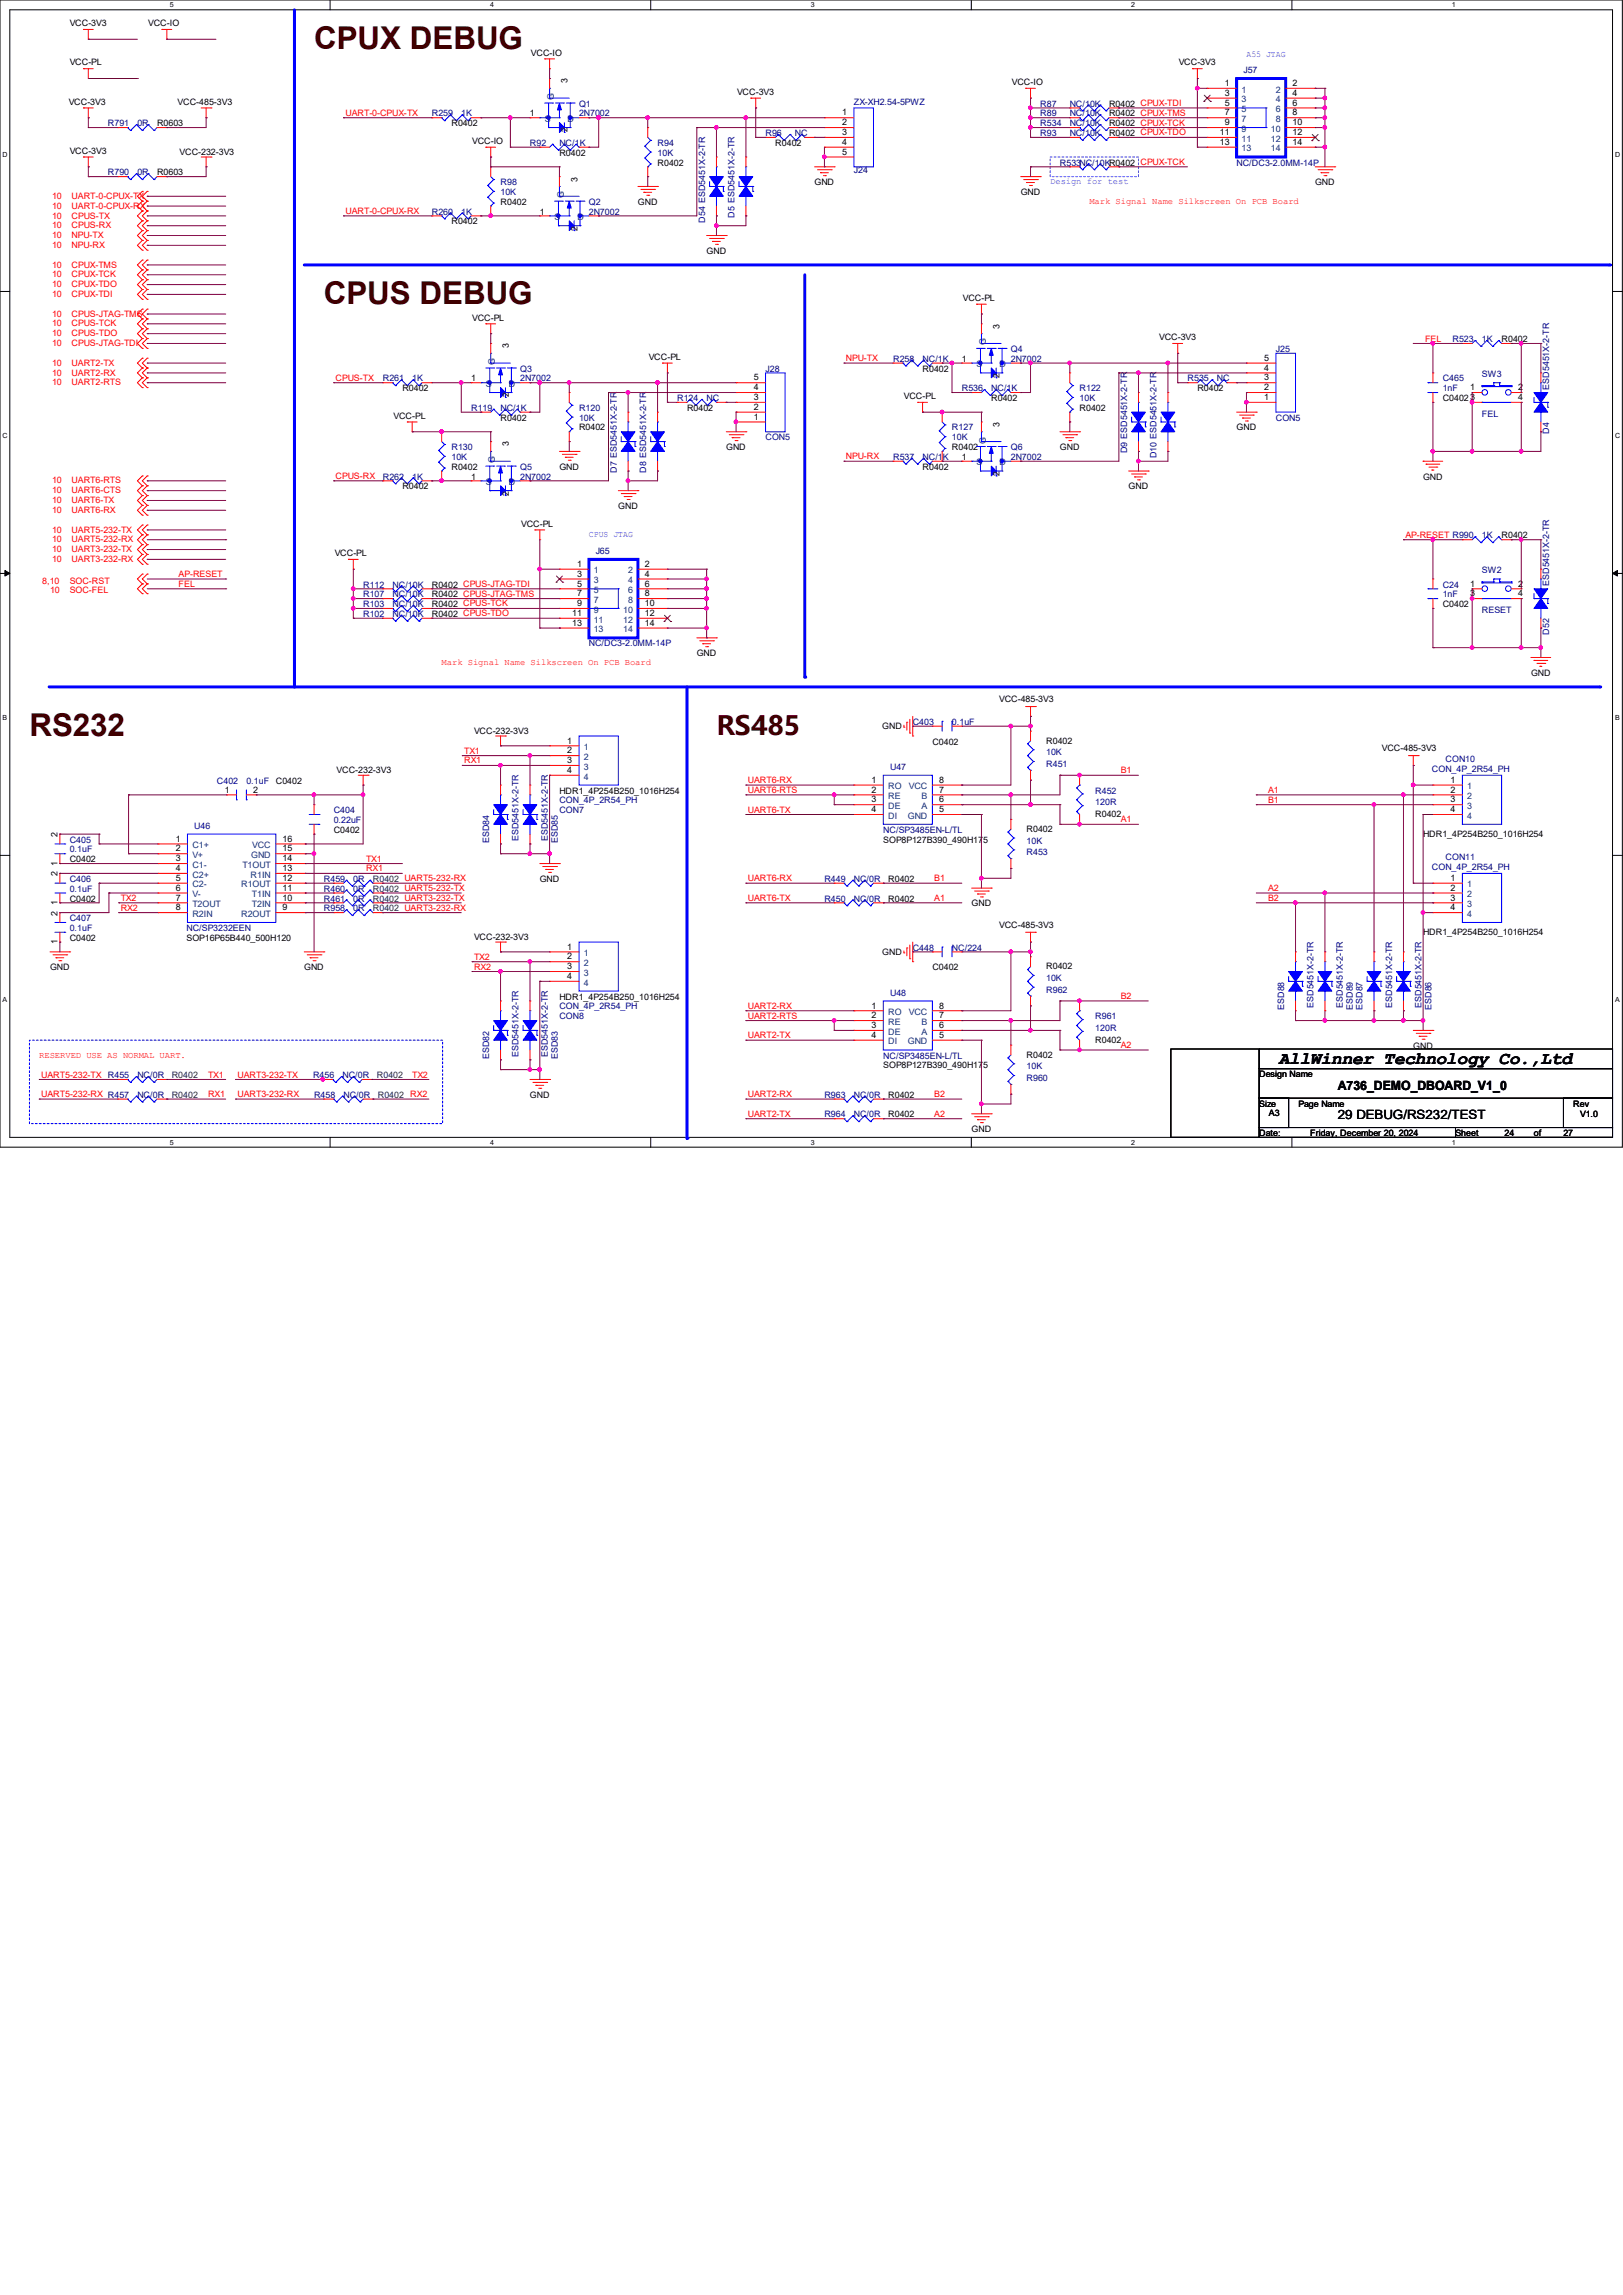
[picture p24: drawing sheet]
<svg xmlns="http://www.w3.org/2000/svg" width="210mm" height="297mm" viewBox="0 0 210 297" stroke-linecap="round" stroke-linejoin="round" font-family="sans-serif">
<defs><g id="words">
<g font-size="4.1" fill="#400000">
<text x="40.6" y="6.3">CPUX DEBUG</text>
<text x="41.9" y="39.3">CPUS DEBUG</text>
<text x="3.8" y="95.2">RS232</text>
</g>
<text font-size="3.4" fill="#400000" x="92.7" y="95.1">RS485</text>
<text font-size="2.3" x="165.5" y="137.7">AllWinner Technology Co.,Ltd</text>
<g font-size="1.7">
<text x="173.1" y="141.1">A736_DEMO_DBOARD_V1_0</text>
<text x="173.1" y="144.9">29 DEBUG/RS232/TEST</text>
</g>
<g font-size="1.1">
<text x="9" y="3.4">VCC-3V3</text>
<text x="19.2" y="3.4">VCC-IO</text>
<text x="9" y="8.5">VCC-PL</text>
<text x="68.7" y="7.2">VCC-IO</text>
<text x="73.5" y="10.8" transform="rotate(-90 73.5 10.8)">3</text>
<text x="130.9" y="11">VCC-IO</text>
<text x="152.5" y="8.5">VCC-3V3</text>
<text x="158.5" y="11.1">1</text>
<text x="167.3" y="11.1">2</text>
<text x="8.9" y="13.5">VCC-3V3</text>
<text x="20.3" y="16.3">R0603</text>
<text x="23" y="13.5">VCC-485-3V3</text>
<text x="58.4" y="16.3">R0402</text>
<text x="68.6" y="15.1">1</text>
<text x="73.5" y="17.1" transform="rotate(-90 73.5 17.1)">2</text>
<text x="95.4" y="12.3">VCC-3V3</text>
<text x="109" y="14.9">1</text>
<text x="109" y="16.2">2</text>
<text x="109" y="17.5">3</text>
<text x="143.5" y="15.1">R0402 CPUX-TMS</text>
<text x="143.5" y="13.8">R0402 CPUX-TDI</text>
<text x="143.5" y="16.3">R0402 CPUX-TCK</text>
<text x="143.5" y="17.6">R0402 CPUX-TDO</text>
<text x="157.9" y="17.5">11</text>
<text x="158.5" y="12.4">3</text>
<text x="158.5" y="13.7">5</text>
<text x="158.5" y="14.9">7</text>
<text x="158.5" y="16.2">9</text>
<text x="167.3" y="16.2">10</text>
<text x="167.3" y="12.4">4</text>
<text x="167.3" y="13.7">6</text>
<text x="167.3" y="14.9">8</text>
<text x="167.3" y="17.5">12</text>
<text x="9" y="19.9">VCC-3V3</text>
<text x="20.3" y="22.7">R0603</text>
<text x="23.2" y="20">VCC-232-3V3</text>
<text x="61.1" y="18.6">VCC-IO</text>
<text x="72.4" y="20.2">R0402</text>
<text x="74.7" y="23.5" transform="rotate(-90 74.7 23.5)">3</text>
<text x="85.1" y="21.4">R0402</text>
<text x="100.3" y="18.9">R0402</text>
<text x="105.4" y="24">GND</text>
<text x="109" y="18.8">4</text>
<text x="109" y="20">5</text>
<text x="157.9" y="18.8">13</text>
<text x="167.3" y="18.8">14</text>
<text x="170.2" y="24">GND</text>
<text x="58.4" y="29">R0402</text>
<text x="64.8" y="26.5">R0402</text>
<text x="69.8" y="27.8">1</text>
<text x="74.7" y="29.8" transform="rotate(-90 74.7 29.8)">2</text>
<text x="82.5" y="26.5">GND</text>
<text x="132.1" y="25.2">GND</text>
<text x="91.4" y="32.9">GND</text>
<text x="61.1" y="41.5">VCC-PL</text>
<text x="124.6" y="38.9">VCC-PL</text>
<text x="65.8" y="45.1" transform="rotate(-90 65.8 45.1)">3</text>
<text x="83.9" y="46.6">VCC-PL</text>
<text x="124.5" y="46.8">1</text>
<text x="129.3" y="42.5" transform="rotate(-90 129.3 42.5)">3</text>
<text x="150" y="44">VCC-3V3</text>
<text x="163.6" y="48">4</text>
<text x="163.6" y="46.7">5</text>
<text x="194.3" y="44.3">R0402</text>
<text x="52.1" y="50.6">R0402</text>
<text x="61" y="49.4">1</text>
<text x="65.8" y="51.4" transform="rotate(-90 65.8 51.4)">2</text>
<text x="88.9" y="53.2">R0402</text>
<text x="97.5" y="53">2</text>
<text x="97.5" y="51.8">3</text>
<text x="97.5" y="50.5">4</text>
<text x="97.5" y="49.2">5</text>
<text x="117" y="51.6">VCC-PL</text>
<text x="119.4" y="48.1">R0402</text>
<text x="128.3" y="51.9">R0402</text>
<text x="129.3" y="48.9" transform="rotate(-90 129.3 48.9)">2</text>
<text x="139.7" y="53.2">R0402</text>
<text x="154.9" y="50.6">R0402</text>
<text x="163.6" y="51.8">1</text>
<text x="163.6" y="50.5">2</text>
<text x="163.6" y="49.2">3</text>
<text x="186.7" y="51.9">C04023</text>
<text x="190.2" y="50.5">1</text>
<text x="196.5" y="50.5">2</text>
<text x="196.5" y="51.8">4</text>
<text x="50.9" y="54.2">VCC-PL</text>
<text x="64.8" y="54.4">R0402</text>
<text x="65.8" y="57.8" transform="rotate(-90 65.8 57.8)">3</text>
<text x="74.9" y="55.7">R0402</text>
<text x="94" y="58.3">GND</text>
<text x="97.5" y="54.3">1</text>
<text x="123.2" y="58.3">R0402</text>
<text x="124.5" y="59.5">1</text>
<text x="129.3" y="55.2" transform="rotate(-90 129.3 55.2)">3</text>
<text x="137.2" y="58.3">GND</text>
<text x="160" y="55.7">GND</text>
<text x="52.1" y="63.3">R0402</text>
<text x="58.4" y="60.8">R0402</text>
<text x="61" y="62.1">1</text>
<text x="65.8" y="64.1" transform="rotate(-90 65.8 64.1)">2</text>
<text x="72.4" y="60.8">GND</text>
<text x="80" y="65.9">GND</text>
<text x="119.4" y="60.8">R0402</text>
<text x="129.3" y="61.6" transform="rotate(-90 129.3 61.6)">2</text>
<text x="146" y="63.3">GND</text>
<text x="184.1" y="62.1">GND</text>
<text x="43.3" y="72">VCC-PL</text>
<text x="67.4" y="68.2">VCC-PL</text>
<text x="194.3" y="69.7">R0402</text>
<text x="55.9" y="77.3">R0402 CPUS-JTAG-TMS</text>
<text x="55.9" y="76">R0402 CPUS-JTAG-TDI</text>
<text x="74.7" y="73.4">1</text>
<text x="74.7" y="74.6">3</text>
<text x="74.7" y="75.9">5</text>
<text x="74.7" y="77.2">7</text>
<text x="83.4" y="73.4">2</text>
<text x="83.4" y="74.6">4</text>
<text x="83.4" y="75.9">6</text>
<text x="83.4" y="77.2">8</text>
<text x="190.2" y="75.9">1</text>
<text x="190.2" y="77.2">3</text>
<text x="196.5" y="75.9">2</text>
<text x="196.5" y="77.2">4</text>
<text x="55.9" y="79.8">R0402 CPUS-TDO</text>
<text x="55.9" y="78.6">R0402 CPUS-TCK</text>
<text x="74" y="79.7">11</text>
<text x="74" y="81">13</text>
<text x="74.7" y="78.4">9</text>
<text x="83.4" y="78.4">10</text>
<text x="83.4" y="79.7">12</text>
<text x="83.4" y="81">14</text>
<text x="186.7" y="78.6">C0402</text>
<text x="90.2" y="84.9">GND</text>
<text x="198.1" y="87.5">GND</text>
<text x="61.3" y="95">VCC-232-3V3</text>
<text x="114.2" y="94.3">GND</text>
<text x="129.3" y="90.9">VCC-485-3V3</text>
<text x="35.7" y="101.4">C0402</text>
<text x="43.6" y="100">VCC-232-3V3</text>
<text x="73.4" y="96.2">1</text>
<text x="73.4" y="97.5">2</text>
<text x="73.4" y="98.8">3</text>
<text x="73.4" y="100">4</text>
<text x="112.8" y="101.3">1</text>
<text x="120.6" y="96.4">C0402</text>
<text x="121.5" y="101.3">8</text>
<text x="135.4" y="96.2">R0402</text>
<text x="178.8" y="97.2">VCC-485-3V3</text>
<text x="187.7" y="101.3">1</text>
<text x="29.1" y="102.6">1</text>
<text x="32.8" y="102.6">2</text>
<text x="43.2" y="107.8">C0402</text>
<text x="72.4" y="102.7">HDR1_4P254B250_1016H254</text>
<text x="112.8" y="102.6">2</text>
<text x="112.8" y="103.8">3</text>
<text x="112.8" y="105.1">4</text>
<text x="121.5" y="105.1">5</text>
<text x="121.5" y="103.8">6</text>
<text x="121.5" y="102.6">7</text>
<text x="132.8" y="107.7">R0402</text>
<text x="141.7" y="105.8">R0402</text>
<text x="187.7" y="102.6">2</text>
<text x="187.7" y="103.8">3</text>
<text x="187.7" y="105.1">4</text>
<text x="7.5" y="113.4" transform="rotate(-90 7.5 113.4)">2</text>
<text x="7.5" y="112" transform="rotate(-90 7.5 112)">1</text>
<text x="7.5" y="108.3" transform="rotate(-90 7.5 108.3)">2</text>
<text x="9" y="111.6">C0402</text>
<text x="22.7" y="108.9">1</text>
<text x="22.7" y="110.2">2</text>
<text x="22.7" y="111.5">3</text>
<text x="22.7" y="112.7">4</text>
<text x="36.6" y="112.7">13</text>
<text x="36.6" y="111.5">14</text>
<text x="36.6" y="108.9">16</text>
<text x="36.6" y="110.2">15</text>
<text x="114.3" y="109.1">SOP8P127B390_490H175</text>
<text x="184.1" y="108.3">HDR1_4P254B250_1016H254</text>
<text x="7.5" y="118.5" transform="rotate(-90 7.5 118.5)">2</text>
<text x="7.5" y="117.1" transform="rotate(-90 7.5 117.1)">1</text>
<text x="9" y="116.7">C0402</text>
<text x="22.7" y="114">5</text>
<text x="22.7" y="115.3">6</text>
<text x="22.7" y="116.5">7</text>
<text x="22.7" y="117.8">8</text>
<text x="36.6" y="117.8">9</text>
<text x="36.6" y="116.5">10</text>
<text x="36.6" y="115.3">11</text>
<text x="36.6" y="114">12</text>
<text x="69.8" y="114.1">GND</text>
<text x="114.9" y="114.1">R0402</text>
<text x="114.9" y="116.7">R0402</text>
<text x="125.7" y="117.3">GND</text>
<text x="187.7" y="114">1</text>
<text x="187.7" y="115.3">2</text>
<text x="187.7" y="116.5">3</text>
<text x="187.7" y="117.8">4</text>
<text x="6.5" y="125.6">GND</text>
<text x="7.5" y="122.2" transform="rotate(-90 7.5 122.2)">1</text>
<text x="9" y="121.8">C0402</text>
<text x="24.1" y="121.8">SOP16P65B440_500H120</text>
<text x="39.4" y="125.6">GND</text>
<text x="61.3" y="121.6">VCC-232-3V3</text>
<text x="73.4" y="122.9">1</text>
<text x="73.4" y="124.2">2</text>
<text x="73.4" y="125.4">3</text>
<text x="114.2" y="123.5">GND</text>
<text x="120.6" y="125.6">C0402</text>
<text x="129.3" y="120.1">VCC-485-3V3</text>
<text x="135.4" y="125.4">R0402</text>
<text x="184.1" y="121">HDR1_4P254B250_1016H254</text>
<text x="72.4" y="129.4">HDR1_4P254B250_1016H254</text>
<text x="73.4" y="126.7">4</text>
<text x="112.8" y="130.5">1</text>
<text x="112.8" y="131.8">2</text>
<text x="121.5" y="131.8">7</text>
<text x="121.5" y="130.5">8</text>
<text x="112.8" y="133.1">3</text>
<text x="112.8" y="134.3">4</text>
<text x="121.5" y="134.3">5</text>
<text x="121.5" y="133.1">6</text>
<text x="132.8" y="136.9">R0402</text>
<text x="141.7" y="135">R0402</text>
<text x="182.9" y="135.7">GND</text>
<text x="68.6" y="142.1">GND</text>
<text x="114.3" y="138.3">SOP8P127B390_490H175</text>
<text x="114.9" y="142.1">R0402</text>
<text x="162.9" y="139.4">Design Name</text>
<text x="162.9" y="143.2">Size</text>
<text x="168" y="143.2">Page Name</text>
<text x="203.6" y="143.2">Rev</text>
<text x="114.9" y="144.6">R0402</text>
<text x="125.7" y="146.5">GND</text>
<text x="162.9" y="147">Date:</text>
<text x="164.2" y="144.5">A3</text>
<text x="169.5" y="147">Friday, December 20, 2024</text>
<text x="188.3" y="147">Sheet</text>
<text x="194.7" y="147">24</text>
<text x="198.5" y="147">of</text>
<text x="202.3" y="147">27</text>
<text x="204.5" y="144.6">V1.0</text>
</g>
<g font-size="1.1" fill="#004080">
<text x="160.7" y="12">1</text>
<text x="165.1" y="12">2</text>
<text x="70.5" y="15.8">S</text>
<text x="71.7" y="13" transform="rotate(-90 71.7 13)">G</text>
<text x="73.4" y="15.8">D</text>
<text x="160.7" y="13.3">3</text>
<text x="160.7" y="14.5">5</text>
<text x="160.7" y="15.8">7</text>
<text x="160.7" y="17.1">9</text>
<text x="164.5" y="17.1">10</text>
<text x="165.1" y="13.3">4</text>
<text x="165.1" y="14.5">6</text>
<text x="165.1" y="15.8">8</text>
<text x="160.7" y="18.3">11</text>
<text x="160.7" y="19.6">13</text>
<text x="164.5" y="18.3">12</text>
<text x="164.5" y="19.6">14</text>
<text x="71.8" y="28.5">S</text>
<text x="72.9" y="25.7" transform="rotate(-90 72.9 25.7)">G</text>
<text x="74.7" y="28.5">D</text>
<text x="64.1" y="47.2" transform="rotate(-90 64.1 47.2)">G</text>
<text x="126.4" y="47.5">S</text>
<text x="127.6" y="44.7" transform="rotate(-90 127.6 44.7)">G</text>
<text x="129.3" y="47.5">D</text>
<text x="62.9" y="50.1">S</text>
<text x="65.8" y="50.1">D</text>
<text x="64.1" y="59.9" transform="rotate(-90 64.1 59.9)">G</text>
<text x="127.6" y="57.4" transform="rotate(-90 127.6 57.4)">G</text>
<text x="62.9" y="62.8">S</text>
<text x="65.8" y="62.8">D</text>
<text x="126.4" y="60.2">S</text>
<text x="129.3" y="60.2">D</text>
<text x="76.8" y="74.2">1</text>
<text x="76.8" y="75.5">3</text>
<text x="76.8" y="76.8">5</text>
<text x="81.3" y="74.2">2</text>
<text x="81.3" y="75.5">4</text>
<text x="81.3" y="76.8">6</text>
<text x="76.8" y="78">7</text>
<text x="76.8" y="79.3">9</text>
<text x="76.8" y="80.6">11</text>
<text x="76.8" y="81.8">13</text>
<text x="80.6" y="79.3">10</text>
<text x="80.6" y="80.6">12</text>
<text x="80.6" y="81.8">14</text>
<text x="81.3" y="78">8</text>
<text x="75.6" y="97.1">1</text>
<text x="75.6" y="98.3">2</text>
<text x="75.6" y="99.6">3</text>
<text x="75.6" y="100.9">4</text>
<text x="114.9" y="102.2">RO</text>
<text x="114.9" y="103.4">RE</text>
<text x="114.9" y="104.7">DE</text>
<text x="114.9" y="106">DI</text>
<text x="117.5" y="106">GND</text>
<text x="117.6" y="102.2">VCC</text>
<text x="119.2" y="104.7">A</text>
<text x="119.2" y="103.4">B</text>
<text x="189.9" y="102.2">1</text>
<text x="189.9" y="103.4">2</text>
<text x="189.9" y="104.7">3</text>
<text x="189.9" y="106">4</text>
<text x="24.9" y="109.8">C1+</text>
<text x="24.9" y="111">V+</text>
<text x="24.9" y="112.3">C1-</text>
<text x="24.9" y="113.6">C2+</text>
<text x="31.4" y="112.3">T1OUT</text>
<text x="32.4" y="113.6">R1IN</text>
<text x="32.5" y="111">GND</text>
<text x="32.6" y="109.8">VCC</text>
<text x="24.9" y="114.9">C2-</text>
<text x="24.9" y="116.1">V-</text>
<text x="24.9" y="117.4">T2OUT</text>
<text x="24.9" y="118.7">R2IN</text>
<text x="31.2" y="118.7">R2OUT</text>
<text x="31.2" y="114.9">R1OUT</text>
<text x="32.6" y="117.4">T2IN</text>
<text x="32.6" y="116.1">T1IN</text>
<text x="189.9" y="114.9">1</text>
<text x="189.9" y="116.1">2</text>
<text x="189.9" y="117.4">3</text>
<text x="189.9" y="118.7">4</text>
<text x="75.6" y="123.7">1</text>
<text x="75.6" y="125">2</text>
<text x="75.6" y="126.3">3</text>
<text x="75.6" y="127.6">4</text>
<text x="114.9" y="131.4">RO</text>
<text x="117.6" y="131.4">VCC</text>
<text x="114.9" y="132.6">RE</text>
<text x="114.9" y="133.9">DE</text>
<text x="114.9" y="135.2">DI</text>
<text x="117.5" y="135.2">GND</text>
<text x="119.2" y="133.9">A</text>
<text x="119.2" y="132.6">B</text>
</g>
<g font-size="1.1" fill="#000080">
<text x="160.9" y="9.5">J57</text>
<text x="14" y="16.3">R791</text>
<text x="17.8" y="16.3">0R</text>
<text x="55.9" y="15.1">R259</text>
<text x="59.7" y="15.1">1K</text>
<text x="74.9" y="13.8">Q1</text>
<text x="74.9" y="15.1">2N7002</text>
<text x="99.1" y="17.6">R96</text>
<text x="102.9" y="17.6">NC</text>
<text x="110.5" y="13.5">ZX-XH2.54-5PWZ</text>
<text x="134.6" y="15.1">R89</text>
<text x="134.6" y="13.8">R87</text>
<text x="134.6" y="16.3">R534</text>
<text x="134.6" y="17.6">R93</text>
<text x="138.4" y="15.1">NC/10K</text>
<text x="138.4" y="13.8">NC/10K</text>
<text x="138.4" y="16.3">NC/10K</text>
<text x="138.4" y="17.6">NC/10K</text>
<text x="14" y="22.7">R790</text>
<text x="17.8" y="22.7">0R</text>
<text x="64.8" y="24">R98</text>
<text x="68.6" y="18.9">R92</text>
<text x="72.4" y="18.9">NC/1K</text>
<text x="85.1" y="18.9">R94</text>
<text x="85.1" y="20.2">10K</text>
<text x="110.5" y="22.4">J24</text>
<text x="137.2" y="21.4">R533NC/10KR0402</text>
<text x="160" y="21.4">NC/DC3-2.0MM-14P</text>
<text x="55.9" y="27.8">R260</text>
<text x="59.7" y="27.8">1K</text>
<text x="64.8" y="25.2">10K</text>
<text x="76.2" y="26.5">Q2</text>
<text x="76.2" y="27.8">2N7002</text>
<text x="91.2" y="28.8" transform="rotate(-90 91.2 28.8)">D54 ESD5451X-2-TR</text>
<text x="95" y="28.2" transform="rotate(-90 95 28.2)">D5 ESD5451X-2-TR</text>
<text x="115.6" y="46.8">R258</text>
<text x="119.4" y="46.8">NC/1K</text>
<text x="130.8" y="45.6">Q4</text>
<text x="130.8" y="46.8">2N7002</text>
<text x="165.1" y="45.6">J25</text>
<text x="188" y="44.3">R523</text>
<text x="191.8" y="44.3">1K</text>
<text x="49.5" y="49.4">R261</text>
<text x="53.3" y="49.4">1K</text>
<text x="61" y="53.2">R119</text>
<text x="64.8" y="53.2">NC/1K</text>
<text x="67.3" y="48.1">Q3</text>
<text x="67.3" y="49.4">2N7002</text>
<text x="74.9" y="53.2">R120</text>
<text x="87.6" y="51.9">R124</text>
<text x="91.4" y="51.9">NC</text>
<text x="99.1" y="48.1">J28</text>
<text x="124.5" y="50.6">R536</text>
<text x="128.3" y="50.6">NC/1K</text>
<text x="139.7" y="50.6">R122</text>
<text x="139.7" y="51.9">10K</text>
<text x="153.7" y="49.4">R535</text>
<text x="157.5" y="49.4">NC</text>
<text x="186.7" y="49.4">C465</text>
<text x="186.7" y="50.6">1nF</text>
<text x="191.8" y="48.7">SW3</text>
<text x="191.8" y="53.9">FEL</text>
<text x="200.5" y="50.4" transform="rotate(-90 200.5 50.4)">ESD5451X-2-TR</text>
<text x="58.4" y="58.3">R130</text>
<text x="58.4" y="59.5">10K</text>
<text x="74.9" y="54.4">10K</text>
<text x="99.1" y="57">CON5</text>
<text x="115.6" y="59.5">R537</text>
<text x="119.4" y="59.5">NC/1K</text>
<text x="123.2" y="55.7">R127</text>
<text x="123.2" y="57">10K</text>
<text x="130.8" y="58.3">Q6</text>
<text x="130.8" y="59.5">2N7002</text>
<text x="145.8" y="58.7" transform="rotate(-90 145.8 58.7)">D9 ESD5451X-2-TR</text>
<text x="149.7" y="59.3" transform="rotate(-90 149.7 59.3)">D10 ESD5451X-2-TR</text>
<text x="165.1" y="54.4">CON5</text>
<text x="200.5" y="56.1" transform="rotate(-90 200.5 56.1)">D4</text>
<text x="49.5" y="62.1">R262</text>
<text x="53.3" y="62.1">1K</text>
<text x="67.3" y="60.8">Q5</text>
<text x="67.3" y="62.1">2N7002</text>
<text x="79.8" y="61.2" transform="rotate(-90 79.8 61.2)">D7 ESD5451X-2-TR</text>
<text x="83.6" y="61.2" transform="rotate(-90 83.6 61.2)">D8 ESD5451X-2-TR</text>
<text x="77.1" y="71.7">J65</text>
<text x="191.8" y="69.7">1K</text>
<text x="47" y="77.3">R107</text>
<text x="47" y="76">R112</text>
<text x="50.8" y="77.3">NC/10K</text>
<text x="50.8" y="76">NC/10K</text>
<text x="186.7" y="76">C24</text>
<text x="186.7" y="77.3">1nF</text>
<text x="191.8" y="74.1">SW2</text>
<text x="200.5" y="75.8" transform="rotate(-90 200.5 75.8)">ESD5451X-2-TR</text>
<text x="47" y="79.8">R102</text>
<text x="47" y="78.6">R103</text>
<text x="50.8" y="79.8">NC/10K</text>
<text x="50.8" y="78.6">NC/10K</text>
<text x="76.2" y="83.7">NC/DC3-2.0MM-14P</text>
<text x="191.8" y="79.3">RESET</text>
<text x="200.5" y="82.2" transform="rotate(-90 200.5 82.2)">D52</text>
<text x="118.1" y="93.8">C403</text>
<text x="123.2" y="93.8">0.1uF</text>
<text x="28.1" y="101.4">C402</text>
<text x="31.9" y="101.4">0.1uF</text>
<text x="115.2" y="99.7">U47</text>
<text x="135.4" y="99.3">R451</text>
<text x="135.4" y="97.8">10K</text>
<text x="185.3" y="99.9">CON_4P_2R54_PH</text>
<text x="187.1" y="98.6">CON10</text>
<text x="25.1" y="107.3">U46</text>
<text x="43.2" y="105.2">C404</text>
<text x="43.2" y="106.5">0.22uF</text>
<text x="72.4" y="105.2">CON7</text>
<text x="72.4" y="104">CON_4P_2R54_PH</text>
<text x="114.3" y="107.8">NC/SP3485EN-L/TL</text>
<text x="141.7" y="102.7">R452</text>
<text x="141.7" y="104.2">120R</text>
<text x="9" y="109.1">C405</text>
<text x="9" y="110.3">0.1uF</text>
<text x="63.3" y="109.1" transform="rotate(-90 63.3 109.1)">ESD84</text>
<text x="67.1" y="108.8" transform="rotate(-90 67.1 108.8)">ESD5451X-2-TR</text>
<text x="70.9" y="108.8" transform="rotate(-90 70.9 108.8)">ESD5451X-2-TR</text>
<text x="72.2" y="109.1" transform="rotate(-90 72.2 109.1)">ESD85</text>
<text x="132.8" y="110.7">R453</text>
<text x="132.8" y="109.2">10K</text>
<text x="185.3" y="112.6">CON_4P_2R54_PH</text>
<text x="187.1" y="111.3">CON11</text>
<text x="9" y="114.1">C406</text>
<text x="9" y="115.4">0.1uF</text>
<text x="9" y="119.2">C407</text>
<text x="41.9" y="114.1">R459</text>
<text x="41.9" y="115.4">R460</text>
<text x="41.9" y="116.7">R461</text>
<text x="41.9" y="117.9">R958</text>
<text x="45.7" y="114.1">0R</text>
<text x="45.7" y="115.4">0R</text>
<text x="45.7" y="116.7">0R</text>
<text x="45.7" y="117.9">0R</text>
<text x="106.7" y="114.1">R449</text>
<text x="106.7" y="116.7">R450</text>
<text x="110.5" y="114.1">NC/0R</text>
<text x="110.5" y="116.7">NC/0R</text>
<text x="9" y="120.5">0.1uF</text>
<text x="24.1" y="120.5">NC/SP3232EEN</text>
<text x="118.1" y="123">C448</text>
<text x="123.2" y="123">NC/224</text>
<text x="72.4" y="131.9">CON8</text>
<text x="72.4" y="130.6">CON_4P_2R54_PH</text>
<text x="115.2" y="128.9">U48</text>
<text x="135.4" y="128.5">R962</text>
<text x="135.4" y="127">10K</text>
<text x="141.7" y="131.9">R961</text>
<text x="166.2" y="130.7" transform="rotate(-90 166.2 130.7)">ESD88</text>
<text x="170" y="130.4" transform="rotate(-90 170 130.4)">ESD5451X-2-TR</text>
<text x="173.8" y="130.4" transform="rotate(-90 173.8 130.4)">ESD5451X-2-TR</text>
<text x="175.1" y="130.7" transform="rotate(-90 175.1 130.7)">ESD89</text>
<text x="176.3" y="130.7" transform="rotate(-90 176.3 130.7)">ESD87</text>
<text x="180.1" y="130.4" transform="rotate(-90 180.1 130.4)">ESD5451X-2-TR</text>
<text x="183.9" y="130.4" transform="rotate(-90 183.9 130.4)">ESD5451X-2-TR</text>
<text x="185.2" y="130.7" transform="rotate(-90 185.2 130.7)">ESD86</text>
<text x="63.3" y="137" transform="rotate(-90 63.3 137)">ESD82</text>
<text x="67.1" y="136.8" transform="rotate(-90 67.1 136.8)">ESD5451X-2-TR</text>
<text x="70.9" y="136.8" transform="rotate(-90 70.9 136.8)">ESD5451X-2-TR</text>
<text x="72.2" y="137" transform="rotate(-90 72.2 137)">ESD83</text>
<text x="114.3" y="137">NC/SP3485EN-L/TL</text>
<text x="141.7" y="133.4">120R</text>
<text x="14" y="139.5">R455</text>
<text x="17.8" y="142.1">NC/0R</text>
<text x="17.8" y="139.5">NC/0R</text>
<text x="40.5" y="139.5">R456</text>
<text x="40.6" y="142.1">R458</text>
<text x="44.3" y="139.5">NC/0R</text>
<text x="44.4" y="142.1">NC/0R</text>
<text x="106.7" y="142.1">R963</text>
<text x="110.5" y="142.1">NC/0R</text>
<text x="132.8" y="139.9">R960</text>
<text x="132.8" y="138.4">10K</text>
<text x="106.7" y="144.6">R964</text>
<text x="110.5" y="144.6">NC/0R</text>
</g>
<g font-size="1.1" fill="#8000ff">
<text x="161.3" y="7.3">A55 JTAG</text>
<text x="135.9" y="23.8">Design for test</text>
<text x="76.2" y="69.6">CPUS JTAG</text>
</g>
<g font-size="1.1" fill="#f00">
<text x="44.7" y="15">UART-0-CPUX-TX</text>
<text x="147.6" y="21.3">CPUX-TCK</text>
<text x="6.7" y="27">10</text>
<text x="6.7" y="25.7">10</text>
<text x="6.7" y="29.5">10</text>
<text x="6.7" y="28.3">10</text>
<text x="9.3" y="27">UART-0-CPUX-RX</text>
<text x="9.3" y="25.7">UART-0-CPUX-TX</text>
<text x="9.3" y="29.5">CPUS-RX</text>
<text x="9.3" y="28.3">CPUS-TX</text>
<text x="44.7" y="27.7">UART-0-CPUX-RX</text>
<text x="141" y="26.4">Mark Signal Name Silkscreen On PCB Board</text>
<text x="6.7" y="30.8">10</text>
<text x="6.7" y="32.1">10</text>
<text x="6.7" y="34.6">10</text>
<text x="6.7" y="35.9">10</text>
<text x="9.3" y="30.8">NPU-TX</text>
<text x="9.3" y="32.1">NPU-RX</text>
<text x="9.3" y="34.6">CPUX-TMS</text>
<text x="9.3" y="35.9">CPUX-TCK</text>
<text x="6.7" y="37.2">10</text>
<text x="6.7" y="38.4">10</text>
<text x="6.7" y="41">10</text>
<text x="9.3" y="37.2">CPUX-TDO</text>
<text x="9.3" y="38.4">CPUX-TDI</text>
<text x="9.3" y="41">CPUS-JTAG-TMS</text>
<text x="6.7" y="47.3">10</text>
<text x="6.7" y="42.2">10</text>
<text x="6.7" y="43.5">10</text>
<text x="6.7" y="44.8">10</text>
<text x="9.3" y="47.3">UART2-TX</text>
<text x="9.3" y="42.2">CPUS-TCK</text>
<text x="9.3" y="43.5">CPUS-TDO</text>
<text x="9.3" y="44.8">CPUS-JTAG-TDI</text>
<text x="109.5" y="46.7">NPU-TX</text>
<text x="184.4" y="44.2">FEL</text>
<text x="6.7" y="48.6">10</text>
<text x="6.7" y="49.9">10</text>
<text x="9.3" y="48.6">UART2-RX</text>
<text x="9.3" y="49.9">UART2-RTS</text>
<text x="43.4" y="49.3">CPUS-TX</text>
<text x="109.5" y="59.4">NPU-RX</text>
<text x="6.7" y="65.1">10</text>
<text x="6.7" y="63.8">10</text>
<text x="6.7" y="62.6">10</text>
<text x="9.3" y="65.1">UART6-TX</text>
<text x="9.3" y="63.8">UART6-CTS</text>
<text x="9.3" y="62.6">UART6-RTS</text>
<text x="43.4" y="62">CPUS-RX</text>
<text x="6.7" y="70.2">10</text>
<text x="6.7" y="68.9">10</text>
<text x="6.7" y="71.5">10</text>
<text x="6.7" y="66.4">10</text>
<text x="9.3" y="70.2">UART5-232-RX</text>
<text x="9.3" y="68.9">UART5-232-TX</text>
<text x="9.3" y="71.5">UART3-232-TX</text>
<text x="9.3" y="66.4">UART6-RX</text>
<text x="181.9" y="69.6">AP-RESET R990</text>
<text x="5.5" y="75.5">8,10</text>
<text x="6.5" y="76.8">10</text>
<text x="6.7" y="72.7">10</text>
<text x="9" y="75.5">SOC-RST</text>
<text x="9" y="76.8">SOC-FEL</text>
<text x="9.3" y="72.7">UART3-232-RX</text>
<text x="23.1" y="74.7">AP-RESET</text>
<text x="23.1" y="75.9">FEL</text>
<text x="57.1" y="86.1">Mark Signal Name Silkscreen On PCB Board</text>
<text x="60.1" y="97.5">TX1</text>
<text x="60.1" y="98.8">RX1</text>
<text x="96.8" y="101.3">UART6-RX</text>
<text x="145" y="100.1">B1</text>
<text x="96.8" y="102.6">UART6-RTS</text>
<text x="96.8" y="105.2">UART6-TX</text>
<text x="145" y="106.4">A1</text>
<text x="164.1" y="102.6">A1</text>
<text x="164.1" y="103.9">B1</text>
<text x="47.4" y="111.5">TX1</text>
<text x="47.4" y="112.8">RX1</text>
<text x="15.6" y="117.9">RX2</text>
<text x="15.6" y="116.6">TX2</text>
<text x="96.8" y="116.6">UART6-TX</text>
<text x="96.8" y="114">UART6-RX</text>
<text x="120.9" y="114">B1</text>
<text x="120.9" y="116.6">A1</text>
<text x="164.1" y="115.3">A2</text>
<text x="164.1" y="116.6">B2</text>
<text x="61.3" y="124.2">TX2</text>
<text x="61.3" y="125.5">RX2</text>
<text x="96.8" y="131.8">UART2-RTS</text>
<text x="96.8" y="130.6">UART2-RX</text>
<text x="145" y="129.3">B2</text>
<text x="5.1" y="136.9">RESERVED USE AS NORMAL UART.</text>
<text x="96.8" y="134.4">UART2-TX</text>
<text x="145" y="135.6">A2</text>
<text x="5.3" y="142">UART5-232-RX R457</text>
<text x="5.3" y="139.5">UART5-232-TX</text>
<text x="26.9" y="142">RX1</text>
<text x="26.9" y="139.5">TX1</text>
<text x="30.7" y="139.5">UART3-232-TX</text>
<text x="30.7" y="142">UART3-232-RX</text>
<text x="53.1" y="142">RX2</text>
<text x="53.3" y="139.5">TX2</text>
<text x="96.8" y="142">UART2-RX</text>
<text x="120.9" y="142">B2</text>
<text x="96.8" y="144.5">UART2-TX</text>
<text x="120.9" y="144.5">A2</text>
</g>
<g font-size="1.1" fill="#004040">
<text x="48.3" y="114.1">R0402 UART5-232-RX</text>
<text x="48.3" y="115.4">R0402 UART5-232-TX</text>
<text x="48.3" y="116.7">R0402 UART3-232-TX</text>
<text x="48.3" y="117.9">R0402 UART3-232-RX</text>
<text x="22.2" y="142.1">R0402</text>
<text x="22.2" y="139.5">R0402</text>
<text x="48.8" y="139.5">R0402</text>
<text x="48.9" y="142.1">R0402</text>
</g>
<g font-size=".9">
<text x="22" y=".9">5</text>
<text x="63.4" y=".9">4</text>
<text x="104.9" y=".9">3</text>
<text x="146.4" y=".9">2</text>
<text x="187.9" y=".9">1</text>
<text x=".3" y="20.3">D</text>
<text x="209" y="20.3">D</text>
<text x=".3" y="56.7">C</text>
<text x="209" y="56.7">C</text>
<text x=".3" y="93.2">B</text>
<text x="209" y="93.2">B</text>
<text x=".3" y="129.7">A</text>
<text x="209" y="129.7">A</text>
<text x="22" y="148.1">5</text>
<text x="63.4" y="148.1">4</text>
<text x="104.9" y="148.1">3</text>
<text x="146.4" y="148.1">2</text>
<text x="187.9" y="148.1">1</text>
</g>
</g></defs>
<path d="M0 0h209.9v148.5h-209.9zM1.3 1.3h207.4v145.9h-207.4z" fill="none" stroke="#000" stroke-width=".13"/>
<g fill="#fff">
<path d="M22 .1h.5v1h-.5z"/>
<path d="M22 147.3h.5v1h-.5z"/>
</g>
<path d="M42.7 0v1.3M42.7 147.2v1.3" fill="none" stroke="#000" stroke-width=".13"/>
<g fill="#fff">
<path d="M63.4 .1h.5v1h-.5z"/>
<path d="M63.4 147.3h.5v1h-.5z"/>
</g>
<path d="M84.2 0v1.3M84.2 147.2v1.3" fill="none" stroke="#000" stroke-width=".13"/>
<g fill="#fff">
<path d="M104.9 .1h.5v1h-.5z"/>
<path d="M104.9 147.3h.5v1h-.5z"/>
</g>
<path d="M125.7 0v1.3M125.7 147.2v1.3" fill="none" stroke="#000" stroke-width=".13"/>
<g fill="#fff">
<path d="M146.4 .1h.5v1h-.5z"/>
<path d="M146.4 147.3h.5v1h-.5z"/>
</g>
<path d="M167.2 0v1.3M167.2 147.2v1.3" fill="none" stroke="#000" stroke-width=".13"/>
<g fill="#fff">
<path d="M187.9 .1h.5v1h-.5z"/>
<path d="M187.9 147.3h.5v1h-.5z"/>
<path d="M.3 19.5h.7v1h-.7z"/>
<path d="M209 19.5h.6v1h-.6z"/>
<path d="M.3 55.9h.7v1h-.7z"/>
<path d="M209 55.9h.6v1h-.6z"/>
</g>
<path d="M0 37.7h1.3M208.7 37.7h1.2" fill="none" stroke="#000" stroke-width=".13"/>
<g fill="#fff">
<path d="M.3 92.4h.6v1h-.6z"/>
<path d="M209 92.4h.6v1h-.6z"/>
</g>
<path d="M0 74.2h1.3M208.7 74.2h1.2" fill="none" stroke="#000" stroke-width=".13"/>
<path d="M.6 73.8l.7 .4-.7 .3zM208.7 74.2l.6-.4v.7z" fill="#000" stroke="#000" stroke-width=".13"/>
<g fill="#fff">
<path d="M.3 128.9h.6v1h-.6z"/>
<path d="M209 128.9h.5v1h-.5z"/>
</g>
<path d="M0 110.7h1.3M208.7 110.7h1.2" fill="none" stroke="#000" stroke-width=".13"/>
<path d="M38.1 1.3v87.6" fill="none" stroke="#00f" stroke-width=".38"/>
<circle cx="38.1" cy="88.9" r=".19" fill="#00f"/>
<path d="M6.3 88.9h200.7" fill="none" stroke="#00f" stroke-width=".38"/>
<circle cx="207" cy="88.9" r=".19" fill="#00f"/>
<path d="M39.4 34.3h168.9" fill="none" stroke="#00f" stroke-width=".38"/>
<circle cx="208.3" cy="34.3" r=".19" fill="#00f"/>
<path d="M135.9 20.3h11.4v2.6h-11.4z" fill="none" stroke="#8000ff" stroke-width=".13" stroke-dasharray=".3 .3"/>
<path d="M88.9 88.9v58.4" fill="none" stroke="#00f" stroke-width=".38"/>
<circle cx="88.9" cy="147.3" r=".19" fill="#00f"/>
<path d="M3.8 134.6h53.5v10.8h-53.5z" fill="none" stroke="#00f" stroke-width=".13" stroke-dasharray=".3"/>
<path d="M104.1 35.6v52" fill="none" stroke="#00f" stroke-width=".38"/>
<circle cx="104.1" cy="87.6" r=".19" fill="#00f"/>
<g fill="none" stroke="#f00" stroke-width=".13">
<path d="M10.8 3.8h.1M10.8 8.9h.1M10.8 14h.1M10.8 3.8h1.3M10.8 8.9h1.3M10.8 14h1.3M11.4 5.1h.1M11.4 10.2h.1M11.4 15.2h.1M11.4 3.8v1.3M11.4 8.9v1.3M11.4 14v1.2"/>
<path d="M15.2 16.5h.1M15.2 16.5h1.3M20.3 16.5h1.3M21 3.8h.1M21 3.8h1.2M21.6 5.1h.1M21.6 16.5h.1M21.6 3.8v1.3M26 14h1.3M26.7 15.2h.1M26.7 14v1.2M27.3 14h.1"/>
<path d="M55.9 15.2h.1M55.9 15.2h1.2M61 15.2h1.2M62.2 15.2h.1M62.9 19h.1M62.9 19h1.2M63.5 19v1.3M68.6 15.2h.1M68.6 15.2h1.2M69.8 19h.1M69.8 19h1.3M70.5 7.6h.1"/>
<path d="M70.5 7.6h1.3M71.1 8.9h.1M71.1 10.2h.1M71.1 7.6v1.3M71.1 10.2v1.2M74.9 19h1.3M74.9 15.2h1.3M76.2 15.2h.1M76.2 19h.1M83.8 16.5h.1M83.8 16.5v1.3M97.2 12.7h.1"/>
<path d="M97.2 12.7h1.2M97.8 14h.1M97.8 12.7v1.3M99.1 17.8h.1M99.1 17.8h1.2M104.1 17.8h1.3M105.4 17.8h.1M106.7 15.2h.1M106.7 16.5h.1M106.7 17.8h.1M106.7 19h.1M106.7 19h3.8"/>
<path d="M106.7 15.2h3.8M106.7 16.5h3.8M106.7 17.8h3.8M132.7 11.4h.1M132.7 11.4h1.3M133.3 12.7h.1M133.3 11.4v1.3M138.4 15.2h.1M138.4 14h.1M138.4 16.5h.1M138.4 17.8h.1M138.4 14h1.3"/>
<path d="M138.4 15.2h1.3M138.4 16.5h1.3M138.4 17.8h1.3M143.5 14h1.3M143.5 15.2h1.3M143.5 16.5h1.3M143.5 17.8h1.3M144.8 15.2h.1M144.8 14h.1M144.8 16.5h.1M144.8 17.8h.1M154.3 8.9h.1"/>
<path d="M154.3 8.9h1.3M154.9 10.2h.1M154.9 8.9v1.3M156.2 11.4h.1M156.2 12.7h.1M156.2 14h.1M156.2 15.2h.1M156.2 16.5h.1M156.2 17.8h.1M156.2 19h.1M156.2 19h3.8M156.2 12.7h3.8"/>
<path d="M156.2 11.4h3.8M156.2 14h3.8M156.2 15.2h3.8M156.2 16.5h3.8M156.2 17.8h3.8M166.4 19h3.8M166.4 12.7h3.8M166.4 11.4h3.8M166.4 14h3.8M166.4 15.2h3.8M166.4 16.5h3.8M166.4 17.8h3.8"/>
<path d="M170.2 11.4h.1M170.2 16.5h.1M170.2 12.7h.1M170.2 14h.1M170.2 15.2h.1M170.2 17.8h.1M170.2 19h.1M10.8 20.3h.1M10.8 20.3h1.3M11.4 21.6h.1M11.4 20.3v1.3M15.2 22.9h.1"/>
<path d="M15.2 22.9h1.3M18.4 26h.1M18.4 27.3h.1M18.4 24.8h.1M18.4 28.6h.1M18.4 29.8h.1M18.4 31.1h.1M18.4 32.4h.1M18.4 33.7h.1M18.4 34.9h.1M18.4 36.2h.1M18.4 37.5h.1"/>
<path d="M18.4 38.7h.1M18.4 26l-.6 .7 .6 .6M18.4 24.8l-.6 .6 .6 .6M18.4 28.6l-.6 .6 .6 .6M18.4 27.3l-.6 .6 .6 .7M18.4 29.8l-.6 .7 .6 .6M18.4 31.1l-.6 .6 .6 .7M18.4 33.7l-.6 .6 .6 .6M18.4 34.9l-.6 .7 .6 .6M18.4 36.2l-.6 .6 .6 .7M18.4 37.5l-.6 .6 .6 .6M19 26h.1"/>
<path d="M19 27.3h.1M19 24.8h.1M19 28.6h.1M19 29.8h.1M19 31.1h.1M19 32.4h.1M19 33.7h.1M19 34.9h.1M19 36.2h.1M19 37.5h.1M19 38.7h.1M19 26l-.6 .7 .6 .6"/>
<path d="M19 24.8l-.6 .6 .6 .6M19 28.6l-.6 .6 .6 .6M19 27.3l-.6 .6 .6 .7M19 29.8l-.6 .7 .6 .6M19 31.1l-.6 .6 .6 .7M19 33.7l-.6 .6 .6 .6M19 34.9l-.6 .7 .6 .6M19 36.2l-.6 .6 .6 .7M19 37.5l-.6 .6 .6 .6M20.3 22.9h1.3M21.6 22.9h.1M26 20.3h1.3"/>
<path d="M26.7 21.6h.1M26.7 20.3v1.3M27.3 20.3h.1M55.9 27.9h.1M55.9 27.9h1.2M61 27.9h1.2M62.2 27.9h.1M63.5 20.3h.1M63.5 21.6h.1M63.5 27.9h.1M63.5 21.6v1.3M63.5 26.7v1.2"/>
<path d="M69.8 27.9h.1M69.8 27.9h1.3M72.4 22.9h.1M72.4 22.9v1.2M76.2 27.9h1.3M77.5 27.9h.1M82.5 24.1h2.6M82.9 24.5h1.8M83.3 24.9h.1M83.3 24.9h1M83.7 25.3h.2M83.8 22.9h.1"/>
<path d="M83.8 21.6v1.3M83.9 25.3h.1M84.7 24.5h.1M85.1 24.1h.1M91.4 30.5h2.6M91.8 30.9h1.8M92.2 31.2h.1M92.2 31.2h1M92.6 31.6h.2M92.7 27.9h.1M92.7 20.3h.1M92.7 20.3v1.3"/>
<path d="M92.7 26.7v1.2M92.8 31.6h.1M93.6 30.9h.1M94 30.5h.1M96.5 27.9h.1M96.5 20.3h.1M96.5 20.3v1.3M96.5 26.7v1.2M105.4 21.6h2.5M105.8 22h1.8M106.2 22.4h.1M106.2 22.4h1"/>
<path d="M106.6 22.7h.2M106.7 20.3h.1M106.7 20.3h3.8M106.8 22.7h.1M107.6 22h.1M107.9 21.6h.1M126.4 39.4h.1M126.4 39.4h1.2M127 39.4v1.2M132.1 22.9h2.5M132.5 23.2h1.7M132.8 23.6h.1"/>
<path d="M132.8 23.6h1.1M133.2 24h.3M133.5 24h.1M134.2 23.2h.1M134.6 22.9h.1M138.4 21.6h.1M138.4 21.6h1.3M143.5 21.6h1.3M144.8 21.6h.1M170.2 21.6h2.5M170.6 22h1.7M170.9 22.4h.1"/>
<path d="M170.9 22.4h1.1M171.3 22.7h.3M171.6 22.7h.1M172.3 22h.1M172.7 21.6h.1M18.4 46.4h.1M18.4 47.6h.1M18.4 48.9h.1M18.4 50.2h.1M18.4 40h.1M18.4 41.3h.1M18.4 42.5h.1"/>
<path d="M18.4 43.8h.1M18.4 45.1h.1M18.4 46.4l-.6 .6 .6 .6M18.4 47.6l-.6 .7 .6 .6M18.4 48.9l-.6 .6 .6 .7M18.4 40l-.6 .6 .6 .7M18.4 41.3l-.6 .6 .6 .6M18.4 42.5l-.6 .7 .6 .6M18.4 43.8l-.6 .6 .6 .7M19 46.4h.1M19 47.6h.1M19 48.9h.1"/>
<path d="M19 50.2h.1M19 40h.1M19 41.3h.1M19 42.5h.1M19 43.8h.1M19 45.1h.1M19 46.4l-.6 .6 .6 .6M19 47.6l-.6 .7 .6 .6M19 48.9l-.6 .6 .6 .7M19 40l-.6 .6 .6 .7M19 41.3l-.6 .6 .6 .6M19 42.5l-.6 .7 .6 .6"/>
<path d="M19 43.8l-.6 .6 .6 .7M49.5 49.5h.1M49.5 49.5h1.3M52.7 54.6h.1M52.7 54.6h1.3M53.3 55.9h.1M53.3 54.6v1.3M54.6 49.5h1.3M55.9 49.5h.1M57.1 55.9h.1M57.1 55.9v1.2M61 49.5h.1"/>
<path d="M61 49.5h1.2M62.2 53.3h.1M62.2 53.3h1.3M62.9 41.9h.1M62.9 41.9h1.2M63.5 43.2h.1M63.5 44.4h.1M63.5 57.1h.1M63.5 41.9v1.3M63.5 44.4v1.3M63.5 57.1v1.3M67.3 53.3h1.3"/>
<path d="M67.3 49.5h1.3M68.6 49.5h.1M68.6 53.3h.1M72.4 58.4h2.5M72.8 58.8h1.7M73.2 59.2h.1M73.2 59.2h1M73.5 59.6h.3M73.7 50.8h.1M73.7 57.1h.1M73.7 50.8v1.3M73.7 55.9v1.2"/>
<path d="M73.8 59.6h.1M74.5 58.8h.1M74.9 58.4h.1M81.3 53.3h.1M81.3 53.3v1.3M81.3 59.7v1.3M85.1 53.3h.1M85.1 53.3v1.3M85.1 59.7v1.3M85.7 47h.1M85.7 47h1.3M86.4 48.3h.1"/>
<path d="M86.4 47v1.3M87.6 52.1h.1M87.6 52.1h1.3M92.7 52.1h1.3M94 52.1h.1M94 55.9h2.5M94.4 56.3h1.7M94.7 56.6h.1M94.7 56.6h1.1M95.1 57h.3M95.2 54.6h.1M95.2 53.3h.1"/>
<path d="M95.2 52.1h.1M95.2 50.8h.1M95.2 49.5h.1M95.2 54.6h3.9M95.2 52.1h3.9M95.2 53.3h3.9M95.2 49.5h3.9M95.2 50.8h3.9M95.4 57h.1M96.1 56.3h.1M96.5 55.9h.1M115.6 47h.1"/>
<path d="M115.6 59.7h.1M115.6 47h1.2M115.6 59.7h1.2M118.7 52.1h.1M118.7 52.1h1.3M119.4 53.3h.1M119.4 52.1v1.2M120.6 47h1.3M120.6 59.7h1.3M121.9 53.3h.1M121.9 59.7h.1M121.9 47h.1"/>
<path d="M121.9 53.3v1.3M121.9 58.4v1.3M124.5 47h.1M124.5 59.7h.1M124.5 47h1.2M124.5 59.7h1.2M125.7 50.8h.1M125.7 50.8h1.3M127 40.6h.1M127 41.9h.1M127 54.6h.1M127 41.9v1.3"/>
<path d="M127 54.6v1.3M130.8 47h1.3M130.8 59.7h1.3M130.8 50.8h1.3M132.1 47h.1M132.1 50.8h.1M132.1 59.7h.1M137.2 55.9h2.5M137.5 56.3h1.8M137.9 56.6h.1M137.9 56.6h1M138.3 57h.3"/>
<path d="M138.4 48.3h.1M138.4 54.6h.1M138.4 48.3v1.2M138.4 53.3v1.3M138.6 57h.1M139.3 56.3h.1M139.7 55.9h.1M147.3 58.4h.1M147.3 50.8h.1M147.3 50.8v1.3M147.3 57.1v1.3M151.1 58.4h.1"/>
<path d="M151.1 50.8h.1M151.1 50.8v1.3M151.1 57.1v1.3M151.8 44.4h.1M151.8 44.4h1.2M152.4 45.7h.1M152.4 44.4v1.3M153.7 49.5h.1M153.7 49.5h1.2M158.7 49.5h1.3M160 49.5h.1M160 53.3h2.6"/>
<path d="M160.4 53.7h1.8M160.8 54.1h.1M160.8 54.1h1M161.2 54.5h.2M161.3 52.1h.1M161.3 50.8h.1M161.3 49.5h.1M161.3 48.3h.1M161.3 47h.1M161.3 47h3.8M161.3 52.1h3.8M161.3 49.5h3.8"/>
<path d="M161.3 50.8h3.8M161.3 48.3h3.8M161.4 54.5h.1M162.2 53.7h.1M162.6 53.3h.1M184.1 59.7h.1M184.1 59.7h2.6M185.4 48.3h.1M185.4 52.1h.1M185.4 48.3v1.2M185.4 50.8v1.3M189.2 44.4h.1"/>
<path d="M189.2 44.4h1.3M190.5 50.8h.1M190.5 52.1h.1M190.5 52.1h1.3M190.5 50.8h1.3M194.3 44.4h1.3M195.6 44.4h.1M195.6 52.1h1.2M195.6 50.8h1.2M196.8 50.8h.1M196.8 52.1h.1M199.4 55.9h.1"/>
<path d="M199.4 48.3h.1M199.4 48.3v1.2M199.4 54.6v1.3M18.4 69.2h.1M18.4 70.5h.1M18.4 67.9h.1M18.4 71.8h.1M18.4 73h.1M18.4 64.1h.1M18.4 65.4h.1M18.4 66.7h.1M18.4 62.9h.1"/>
<path d="M18.4 61.6h.1M18.4 74.3h.1M18.4 75.6h.1M18.4 76.8h.1M18.4 69.2l-.6 .6 .6 .7M18.4 67.9l-.6 .7 .6 .6M18.4 71.8l-.6 .6 .6 .6M18.4 70.5l-.6 .6 .6 .7M18.4 64.1l-.6 .7 .6 .6M18.4 65.4l-.6 .6 .6 .7M18.4 62.9l-.6 .6 .6 .6M18.4 61.6l-.6 .6 .6 .7"/>
<path d="M18.4 74.3l-.6 .6 .6 .7M18.4 75.6l-.6 .6 .6 .6M19 69.2h.1M19 70.5h.1M19 67.9h.1M19 71.8h.1M19 73h.1M19 64.1h.1M19 65.4h.1M19 66.7h.1M19 62.9h.1M19 61.6h.1"/>
<path d="M19 74.3h.1M19 75.6h.1M19 76.8h.1M19 69.2l-.6 .6 .6 .7M19 67.9l-.6 .7 .6 .6M19 71.8l-.6 .6 .6 .6M19 70.5l-.6 .6 .6 .7M19 64.1l-.6 .7 .6 .6M19 65.4l-.6 .6 .6 .7M19 62.9l-.6 .6 .6 .6M19 61.6l-.6 .6 .6 .7M19 74.3l-.6 .6 .6 .7"/>
<path d="M19 75.6l-.6 .6 .6 .6M45.1 72.4h.1M45.1 72.4h1.3M45.7 73.7h.1M45.7 72.4v1.3M49.5 77.5h.1M49.5 62.2h.1M49.5 78.7h.1M49.5 76.2h.1M49.5 76.2h1.3M49.5 77.5h1.3M49.5 78.7h1.3"/>
<path d="M49.5 62.2h1.3M54.6 76.2h1.3M54.6 77.5h1.3M54.6 78.7h1.3M54.6 62.2h1.3M55.9 77.5h.1M55.9 62.2h.1M55.9 78.7h.1M55.9 76.2h.1M57.1 62.2h.1M57.1 61v1.2M61 62.2h.1"/>
<path d="M61 62.2h1.2M67.3 62.2h1.3M68.6 62.2h.1M69.2 68.6h.1M69.2 68.6h1.3M69.8 69.8h.1M69.8 68.6v1.2M72.4 73.7h.1M72.4 74.9h.1M72.4 76.2h.1M72.4 77.5h.1M72.4 78.7h.1"/>
<path d="M72.4 73.7h3.8M72.4 74.9h3.8M72.4 76.2h3.8M72.4 77.5h3.8M72.4 78.7h3.8M80 63.5h2.5M80.4 63.9h1.8M80.8 64.3h.1M80.8 64.3h1M81.2 64.6h.2M81.3 61h.1M81.4 64.6h.1"/>
<path d="M82.2 63.9h.1M82.5 63.5h.1M82.5 73.7h3.9M82.5 74.9h3.9M82.5 76.2h3.9M82.5 77.5h3.9M82.5 78.7h3.9M85.1 61h.1M86.4 73.7h.1M86.4 78.7h.1M86.4 74.9h.1M86.4 76.2h.1"/>
<path d="M86.4 77.5h.1M146 61h2.6M146.4 61.3h1.8M146.8 61.7h.1M146.8 61.7h1M147.2 62.1h.2M147.4 62.1h.1M148.2 61.3h.1M148.6 61h.1M184.5 60.1h.1M184.5 60.1h1.8M184.9 60.5h1"/>
<path d="M185.3 60.8h.1M185.3 60.8h.2M185.4 74.9h.1M185.4 78.7h.1M185.4 74.9v1.3M185.4 77.5v1.2M185.9 60.5h.1M189.2 69.8h.1M189.2 69.8h1.3M190.5 76.2h.1M190.5 77.5h.1M190.5 76.2h1.3"/>
<path d="M190.5 77.5h1.3M194.3 69.8h1.3M195.6 69.8h.1M195.6 76.2h1.2M195.6 77.5h1.2M196.8 76.2h.1M196.8 77.5h.1M199.4 73.7h.1M199.4 73.7v1.2M49.5 80h.1M49.5 80h1.3M54.6 80h1.3"/>
<path d="M55.9 80h.1M64.1 95.2h1.3M64.8 96.5h.1M64.8 95.2v1.3M65.4 95.2h.1M71.1 96.5h.1M71.1 97.8h.1M71.1 99.1h.1M71.1 97.8h3.8M71.1 96.5h3.8M71.1 99.1h3.8M72.4 80h.1"/>
<path d="M72.4 81.3h.1M72.4 80h3.8M72.4 81.3h3.8M82.5 80h3.9M82.5 81.3h3.9M86.4 80h.1M86.4 81.3h.1M90.2 82.5h2.5M90.6 82.9h1.7M90.9 83.3h.1M90.9 83.3h1M91.3 83.7h.3"/>
<path d="M91.6 83.7h.1M92.3 82.9h.1M92.7 82.5h.1M117 94.1h.1M117 93.9v.2M117.3 93.5h.1M117.3 93.5v1M117.7 94.9h.1M117.7 93.1v1.8M118.1 95.2h.1M118.1 92.7v2.5M120.6 94h.1"/>
<path d="M120.6 94h1.3M123.2 94h1.3M124.5 94h.1M132.7 91.4h1.3M133.3 92.7h.1M133.3 94.6h.1M133.3 91.4v1.3M133.3 94.6v1.3M133.3 99.7v1.3M134 91.4h.1M182.2 97.8h1.3M182.9 99.1h.1"/>
<path d="M182.9 97.8v1.3M183.5 97.8h.1M198.1 85.1h.1M198.1 85.1h2.6M198.5 85.5h.1M198.5 85.5h1.8M198.9 85.9h1M199.3 86.2h.1M199.3 86.2h.2M199.4 81.3h.1M199.4 80v1.3M199.9 85.9h.1"/>
<path d="M7.7 111.8h.1M7.7 107.9h.1M7.7 116.8h.1M7.7 113h.1M7.7 118.1h.1M7.7 107.9v1.3M7.7 110.5v1.3M7.7 113v1.3M7.7 115.6v1.2M7.7 118.1v1.3M20.4 109.2h.1M20.4 110.5h.1"/>
<path d="M20.4 111.8h.1M20.4 113h.1M20.4 114.3h.1M20.4 115.6h.1M20.4 116.8h.1M20.4 118.1h.1M20.4 111.8h3.9M20.4 109.2h3.9M20.4 110.5h3.9M20.4 113h3.9M20.4 114.3h3.9M20.4 115.6h3.9"/>
<path d="M20.4 116.8h3.9M20.4 118.1h3.9M29.3 102.9h.1M29.3 102.9h1.3M31.9 102.9h1.2M33.1 102.9h.1M35.7 111.8h3.8M35.7 109.2h3.8M35.7 110.5h3.8M35.7 113h3.8M35.7 114.3h3.8M35.7 115.6h3.8"/>
<path d="M35.7 116.8h3.8M35.7 118.1h3.8M39.5 118.1h.1M39.5 116.8h.1M39.5 115.6h.1M39.5 114.3h.1M39.5 113h.1M39.5 111.8h.1M39.5 109.2h.1M39.5 110.5h.1M40.6 107.9h.1M40.6 104.1h.1"/>
<path d="M40.6 104.1v1.3M40.6 106.7v1.2M43.2 114.3h.1M43.2 115.6h.1M43.2 116.8h.1M43.2 118.1h.1M43.2 114.3h1.2M43.2 115.6h1.2M43.2 116.8h1.2M43.2 118.1h1.2M46.4 100.3h1.2M47 101.6h.1"/>
<path d="M47 100.3v1.3M47.6 100.3h.1M48.3 114.3h1.2M48.3 115.6h1.2M48.3 116.8h1.2M48.3 118.1h1.2M49.5 114.3h.1M49.5 115.6h.1M49.5 116.8h.1M49.5 118.1h.1M64.8 109.2h.1M64.8 101.6h.1"/>
<path d="M64.8 101.6v1.3M64.8 107.9v1.3M68.6 109.2h.1M68.6 101.6h.1M68.6 101.6v1.3M68.6 107.9v1.3M69.8 111.8h2.6M70.2 112.1h1.8M70.6 112.5h.1M70.6 112.5h1M71 112.9h.2M71.1 100.3h.1"/>
<path d="M71.1 100.3h3.8M71.2 112.9h.1M72 112.1h.1M72.4 111.8h.1M107.9 114.3h.1M107.9 116.8h.1M107.9 114.3h1.3M107.9 116.8h1.3M110.5 101.6h.1M110.5 102.9h.1M110.5 104.1h.1M110.5 105.4h.1"/>
<path d="M110.5 101.6h3.8M110.5 102.9h3.8M110.5 104.1h3.8M110.5 105.4h3.8M113 114.3h1.3M113 116.8h1.3M114.3 114.3h.1M114.3 116.8h.1M120.6 101.6h3.9M120.6 102.9h3.9M120.6 104.1h3.9M120.6 105.4h3.9"/>
<path d="M124.5 105.4h.1M124.5 104.1h.1M124.5 102.9h.1M124.5 101.6h.1M125.7 114.9h2.6M126.1 115.3h1.8M126.5 115.7h.1M126.5 115.7h1M126.9 116.1h.2M127.1 116.1h.1M127.9 115.3h.1M128.3 114.9h.1"/>
<path d="M130.8 106h.1M130.8 112.4h.1M130.8 106v1.3M130.8 111.1v1.3M133.3 101h.1M139.7 106.7h.1M139.7 100.3h.1M139.7 100.3v1.3M139.7 105.4v1.3M185.4 114.3h.1M185.4 115.6h.1M185.4 116.8h.1"/>
<path d="M185.4 118.1h.1M185.4 101.6h.1M185.4 102.9h.1M185.4 104.1h.1M185.4 105.4h.1M185.4 114.3h3.8M185.4 115.6h3.8M185.4 116.8h3.8M185.4 118.1h3.8M185.4 101.6h3.8M185.4 102.9h3.8M185.4 104.1h3.8"/>
<path d="M185.4 105.4h3.8M6.5 123.2h2.5M6.9 123.6h1.7M7.2 124h.1M7.2 124h1.1M7.6 124.3h.3M7.7 121.9h.1M7.7 120.6v1.3M7.9 124.3h.1M8.6 123.6h.1M9 123.2h.1M15.2 139.7h.1"/>
<path d="M15.2 139.7h1.3M20.3 139.7h1.3M21.6 139.7h.1M39.4 123.2h2.5M39.8 123.6h1.7M40.1 124h.1M40.1 124h1M40.5 124.3h.3M40.8 124.3h.1M41.5 123.6h.1M41.8 139.7h.1M41.8 139.7h1.3"/>
<path d="M41.9 123.2h.1M46.9 139.7h1.2M48.1 139.7h.1M64.1 121.9h1.3M64.8 123.2h.1M64.8 137.2h.1M64.8 129.5h.1M64.8 121.9v1.3M64.8 129.5v1.3M64.8 135.9v1.3M65.4 121.9h.1M68.6 137.2h.1"/>
<path d="M68.6 129.5h.1M68.6 139.7h2.5M68.6 129.5v1.3M68.6 135.9v1.3M71.1 139.7h.1M71.1 123.2h.1M71.1 124.5h.1M71.1 125.7h.1M71.1 127h.1M71.1 123.2h3.8M71.1 124.5h3.8M71.1 125.7h3.8"/>
<path d="M71.1 127h3.8M110.5 130.8h.1M110.5 132.1h.1M110.5 133.3h.1M110.5 134.6h.1M110.5 133.3h3.8M110.5 130.8h3.8M110.5 132.1h3.8M110.5 134.6h3.8M117 123.3h.1M117 123.1v.2M117.3 122.7h.1"/>
<path d="M117.3 122.7v1M117.7 124.1h.1M117.7 122.3v1.8M118.1 124.5h.1M118.1 121.9v2.6M120.6 123.2h.1M120.6 123.2h1.3M120.6 133.3h3.9M120.6 130.8h3.9M120.6 132.1h3.9M120.6 134.6h3.9M123.2 123.2h1.3"/>
<path d="M124.5 134.6h.1M124.5 133.3h.1M124.5 132.1h.1M124.5 130.8h.1M124.5 123.2h.1M130.8 135.3h.1M130.8 135.3v1.2M132.7 120.6h1.3M133.3 121.9h.1M133.3 123.8h.1M133.3 130.2h.1M133.3 120.6v1.3"/>
<path d="M133.3 123.8v1.3M133.3 128.9v1.3M134 120.6h.1M139.7 135.9h.1M139.7 129.5h.1M139.7 129.5v1.3M139.7 134.6v1.3M167.6 130.8h.1M167.6 123.2h.1M167.6 123.2v1.3M167.6 129.5v1.3M171.4 130.8h.1"/>
<path d="M171.4 123.2h.1M171.4 123.2v1.3M171.4 129.5v1.3M177.8 130.8h.1M177.8 123.2h.1M177.8 123.2v1.3M177.8 129.5v1.3M181.6 130.8h.1M181.6 123.2h.1M181.6 123.2v1.3M181.6 129.5v1.3M182.9 133.3h2.5"/>
<path d="M183.3 133.7h1.7M183.6 134.1h.1M183.6 134.1h1.1M184 134.5h.3M184.3 134.5h.1M185 133.7h.1M185.4 133.3h.1M15.2 142.2h.1M15.2 142.2h1.3M20.3 142.2h1.3M21.6 142.2h.1M41.9 142.2h.1"/>
<path d="M41.9 142.2h1.3M47 142.2h1.3M48.3 142.2h.1M69 140.1h1.7M69.3 140.5h.1M69.3 140.5h1.1M69.7 140.8h.3M70 140.8h.1M70.7 140.1h.1M107.9 142.2h.1M107.9 144.8h.1M107.9 142.2h1.3"/>
<path d="M107.9 144.8h1.3M113 142.2h1.3M113 144.8h1.3M114.3 142.2h.1M114.3 144.8h.1M125.7 144.1h2.6M126.1 144.5h1.8M126.5 144.9h.1M126.5 144.9h1M126.9 145.3h.2M127.1 145.3h.1M127.9 144.5h.1"/>
<path d="M128.3 144.1h.1M130.8 141.6h.1M130.8 140.3v1.3"/>
</g>
<path d="M151.5 135.8h11.4v11.4h-11.4zM162.9 135.8h45.8v2.5h-45.8zM162.9 138.3h45.8v3.8h-45.8zM162.9 142.1h3.9v3.8h-3.9zM162.9 145.9h25.4v1.3h-25.4zM188.3 145.9h20.4v1.3h-20.4zM202.3 142.1h6.4v3.8h-6.4z" fill="none" stroke="#000" stroke-width=".13"/>
<g fill="#00f" stroke="#00f" stroke-width=".13">
<path d="M72.4 15.9l.6 .6-.6 .6z"/>
<path d="M72.4 13.3l.2 .9h-.5z"/>
<path d="M64.8 50.2l.6 .6-.6 .6z"/>
<path d="M64.8 47.6l.2 .9h-.5z"/>
<path d="M128.3 47.6l.6 .7-.6 .6z"/>
<path d="M128.3 45.1l.2 .9h-.5z"/>
<path d="M73.7 28.6l.6 .6-.6 .6z"/>
<path d="M73.7 26l.2 .9h-.5z"/>
<path d="M128.3 60.3l.6 .7-.6 .6z"/>
<path d="M128.3 57.8l.2 .9h-.5z"/>
<path d="M64.8 62.9l.6 .6-.6 .6z"/>
<path d="M64.8 60.3l.2 .9h-.5z"/>
<path d="M171.4 127l.9 1.3h-1.7z" fill-rule="evenodd"/>
<path d="M170.6 125.7h1.7l-.9 1.3z" fill-rule="evenodd"/>
<path d="M64.8 133.3l.9 1.3h-1.8z" fill-rule="evenodd"/>
<path d="M63.9 132.1h1.8l-.9 1.2z" fill-rule="evenodd"/>
<path d="M81.3 57.1l.9 1.3h-1.8z" fill-rule="evenodd"/>
<path d="M80.4 55.9h1.8l-.9 1.2z" fill-rule="evenodd"/>
<path d="M199.4 77.5l.9 1.2h-1.8z" fill-rule="evenodd"/>
<path d="M198.5 76.2h1.8l-.9 1.3z" fill-rule="evenodd"/>
<path d="M68.6 133.3l.9 1.3h-1.8z" fill-rule="evenodd"/>
<path d="M67.7 132.1h1.8l-.9 1.2z" fill-rule="evenodd"/>
<path d="M85.1 57.1l.9 1.3h-1.8z" fill-rule="evenodd"/>
<path d="M84.2 55.9h1.8l-.9 1.2z" fill-rule="evenodd"/>
<path d="M64.8 105.4l.9 1.3h-1.8z" fill-rule="evenodd"/>
<path d="M63.9 104.1h1.8l-.9 1.3z" fill-rule="evenodd"/>
<path d="M147.3 54.6l.9 1.3h-1.8z" fill-rule="evenodd"/>
<path d="M146.4 53.3h1.8l-.9 1.3z" fill-rule="evenodd"/>
<path d="M177.8 127l.9 1.3h-1.8z" fill-rule="evenodd"/>
<path d="M176.9 125.7h1.8l-.9 1.3z" fill-rule="evenodd"/>
<path d="M181.6 127l.9 1.3h-1.8z" fill-rule="evenodd"/>
<path d="M180.7 125.7h1.8l-.9 1.3z" fill-rule="evenodd"/>
<path d="M68.6 105.4l.9 1.3h-1.8z" fill-rule="evenodd"/>
<path d="M67.7 104.1h1.8l-.9 1.3z" fill-rule="evenodd"/>
<path d="M199.4 52.1l.9 1.2h-1.8z" fill-rule="evenodd"/>
<path d="M198.5 50.8h1.8l-.9 1.3z" fill-rule="evenodd"/>
<path d="M151.1 54.6l.9 1.3h-1.8z" fill-rule="evenodd"/>
<path d="M150.2 53.3h1.8l-.9 1.3z" fill-rule="evenodd"/>
<path d="M92.7 24.1l.9 1.3h-1.8z" fill-rule="evenodd"/>
<path d="M91.8 22.9h1.8l-.9 1.2z" fill-rule="evenodd"/>
<path d="M96.5 24.1l.9 1.3h-1.8z" fill-rule="evenodd"/>
<path d="M95.6 22.9h1.8l-.9 1.2z" fill-rule="evenodd"/>
<path d="M167.6 127l.9 1.3h-1.7z" fill-rule="evenodd"/>
<path d="M166.8 125.7h1.7l-.9 1.3z" fill-rule="evenodd"/>
<circle cx="73.8" cy="15.2" r=".23"/>
<circle cx="71" cy="15.2" r=".23"/>
<circle cx="66.1" cy="49.5" r=".23"/>
<circle cx="63.4" cy="49.5" r=".23"/>
<circle cx="129.6" cy="47" r=".23"/>
<circle cx="126.9" cy="47" r=".23"/>
<circle cx="75" cy="27.9" r=".23"/>
<circle cx="72.2" cy="27.9" r=".23"/>
<circle cx="129.6" cy="59.7" r=".23"/>
<circle cx="126.9" cy="59.7" r=".23"/>
<circle cx="66.1" cy="62.2" r=".23"/>
<circle cx="63.4" cy="62.2" r=".23"/>
</g>
<g fill="none" stroke="#00f" stroke-width=".13">
<path d="M16.5 16.5h.1M16.5 16.5l.4 .4M16.9 16.9h.1M17.7 16.1h.1M17.7 16.1l.7 .8M17.7 16.1l-.8 .8M18.4 16.9h.1M19.2 16.1h.1M19.2 16.1l.7 .8M19.2 16.1l-.8 .8M19.9 16.9h.1M20.3 16.5l-.4 .4"/>
<path d="M57.1 15.2h.1M57.1 15.2l.4 .4M57.5 15.6h.1M58.3 14.9h.1M58.3 14.9l.8 .7M58.3 14.9l-.8 .7M59.1 15.6h.1M59.8 14.9h.1M59.8 14.9l.8 .7M59.8 14.9l-.7 .7M60.6 15.6h.1M61 15.2l-.4 .4"/>
<path d="M69.8 15.2h.1M69.8 15.2h2.6M70.5 13.3h1M71 16.5h.1M71 13.3v3.2M71 16.5h1.4M71.1 12.7h.1M71.1 11.4h.1M71.1 12.7h2.6M71.1 11.4v1.3M71.5 13.3h.1M71.5 18.7h.1"/>
<path d="M71.5 18.7l-.4 .3M71.5 18.7l.8 .7M71.9 13.3h1M72.3 19.4h.1M72.4 16.5h.1M72.4 15.2h.1M72.4 14v1.2M72.9 13.3h.1M73 17.1h.1M73 18.7h.1M73 15.9v1.2M73 16.5h.8"/>
<path d="M73 18.7l-.7 .7M73 18.7l.8 .7M73.3 13.3h1M73.8 16.5h.1M73.8 13.3h.1M73.8 15.2h.1M73.8 19.4h.1M73.8 13.3v3.2M73.8 15.2h1.1M74.3 13.3h.1M74.5 18.7h.1M74.5 18.7l-.7 .7"/>
<path d="M74.5 18.7l.4 .3M74.9 19h.1M83.4 18.9h.1M83.4 18.9l.8 .8M83.8 17.8l.4 .4M84.2 18.2h.1M84.2 19.7h.1M84.2 18.2l-.8 .7M84.2 19.7l-.8 .7M100.7 17.4h.1M100.7 17.4l-.4 .4M100.7 17.4l.8 .8"/>
<path d="M101.5 18.2h.1M102.2 17.4h.1M102.2 17.4l-.7 .8M102.2 17.4l.8 .8M103 18.2h.1M103.8 17.4h.1M103.8 17.4l-.8 .8M103.8 17.4l.3 .4M104.1 17.8h.1M110.5 14h2.5v7.6h-2.5zM139.7 15.2h.1M139.7 14h.1"/>
<path d="M139.7 16.5h.1M139.7 17.8h.1M139.7 15.2l.4 .4M139.7 14l.4 .4M139.7 16.5l.4 .4M139.7 17.8l.4 .4M140.1 15.6h.1M140.1 14.4h.1M140.1 16.9h.1M140.1 18.2h.1M140.8 14.9h.1M140.8 13.6h.1"/>
<path d="M140.8 16.1h.1M140.8 17.4h.1M140.8 14.9l.8 .7M140.8 14.9l-.7 .7M140.8 13.6l.8 .8M140.8 13.6l-.7 .8M140.8 16.1l.8 .8M140.8 16.1l-.7 .8M140.8 17.4l.8 .8M140.8 17.4l-.7 .8M141.6 15.6h.1M141.6 14.4h.1"/>
<path d="M141.6 16.9h.1M141.6 18.2h.1M142.4 14.9h.1M142.4 13.6h.1M142.4 16.1h.1M142.4 17.4h.1M142.4 14.9l.7 .7M142.4 14.9l-.8 .7M142.4 13.6l.7 .8M142.4 13.6l-.8 .8M142.4 16.1l.7 .8M142.4 16.1l-.8 .8"/>
<path d="M142.4 17.4l.7 .8M142.4 17.4l-.8 .8M143.1 15.6h.1M143.1 14.4h.1M143.1 16.9h.1M143.1 18.2h.1M143.5 15.2l-.4 .4M143.5 14l-.4 .4M143.5 16.5l-.4 .4M143.5 17.8l-.4 .4M160 16.5h.1M160 16.5h3.8"/>
<path d="M160 14h3.8M163.8 14h.1M163.8 16.5h.1M163.8 14v2.5M16.5 22.9h.1M16.5 22.9l.4 .3M16.9 23.2h.1M17.7 22.5h.1M17.7 22.5l.7 .7M17.7 22.5l-.8 .7M18.4 23.2h.1M19.2 22.5h.1"/>
<path d="M19.2 22.5l.7 .7M19.2 22.5l-.8 .7M19.9 23.2h.1M20.3 22.9l-.4 .3M57.1 27.9h.1M57.1 27.9l.4 .4M57.5 28.3h.1M58.3 27.6h.1M58.3 27.6l.8 .7M58.3 27.6l-.8 .7M59.1 28.3h.1M59.8 27.6h.1"/>
<path d="M59.8 27.6l.8 .7M59.8 27.6l-.7 .7M60.6 28.3h.1M61 27.9l-.4 .4M63.1 24h.1M63.1 25.5h.1M63.1 24l.8 .8M63.1 25.5l.8 .8M63.5 26.7h.1M63.5 22.9l.4 .3M63.9 23.2h.1M63.9 24.8h.1"/>
<path d="M63.9 26.3h.1M63.9 23.2l-.8 .8M63.9 24.8l-.8 .7M63.9 26.3l-.4 .4M71.1 27.9h.1M71.1 27.9h2.6M71.8 26h1M72.3 29.2h.1M72.3 26v3.2M72.3 29.2h1.4M72.4 25.4h.1M72.4 24.1h.1"/>
<path d="M72.4 24.1v1.3M72.4 25.4h2.5M72.8 26h.1M73.2 26h1M73.7 29.2h.1M73.7 27.9h.1M73.7 26.7v1.2M74.2 26h.1M74.3 29.8h.1M74.3 28.6v1.2M74.3 29.2h.8M74.5 26h1.1"/>
<path d="M75.1 29.2h.1M75.1 26h.1M75.1 27.9h.1M75.1 26v3.2M75.1 27.9h1.1M75.6 26h.1M83.4 20.4h.1M83.4 20.4l.8 .8M83.8 21.6h.1M84.2 21.2h.1M84.2 21.2l-.4 .4M91.8 24.1h.1"/>
<path d="M91.8 23.5v.6M91.8 24.1h1.8M92.7 25.4h.1M92.7 21.6h.1M92.7 21.6v1.3M92.7 25.4v1.3M93.6 24.1h.1M93.6 24.8h.1M93.6 24.1v.7M95.6 24.1h.1M95.6 24.1h1.8M95.6 23.5v.6"/>
<path d="M96.5 25.4h.1M96.5 21.6h.1M96.5 21.6v1.3M96.5 25.4v1.3M97.4 24.1h.1M97.4 24.8h.1M97.4 24.1v.7M139.7 21.6h.1M139.7 21.6l.4 .4M140.1 22h.1M140.8 21.2h.1M140.8 21.2l.8 .8"/>
<path d="M140.8 21.2l-.7 .8M141.6 22h.1M142.4 21.2h.1M142.4 21.2l.7 .8M142.4 21.2l-.8 .8M143.1 22h.1M143.5 21.6l-.4 .4M50.8 49.5h.1M50.8 49.5l.4 .4M51.2 49.9h.1M51.9 49.1h.1M51.9 49.1l.8 .8"/>
<path d="M51.9 49.1l-.7 .8M52.7 49.9h.1M53.5 49.1h.1M53.5 49.1l.7 .8M53.5 49.1l-.8 .8M54.2 49.9h.1M54.6 49.5l-.4 .4M56.8 58.3h.1M56.8 59.8h.1M56.8 58.3l.7 .8M56.8 59.8l.7 .8M57.1 57.1l.4 .4"/>
<path d="M57.5 57.5h.1M57.5 59.1h.1M57.5 57.5l-.7 .8M57.5 59.1l-.7 .7M62.2 49.5h.1M62.2 49.5h2.6M62.9 47.6h1M63.4 50.8h.1M63.4 50.8h1.4M63.4 47.6v3.2M63.5 47h.1M63.5 45.7h.1"/>
<path d="M63.5 59.7h.1M63.5 58.4h.1M63.5 47h2.5M63.5 45.7v1.3M63.5 58.4v1.3M63.5 59.7h2.5M63.9 47.6h.1M63.9 53h.1M63.9 53l-.4 .3M63.9 53l.7 .7M64.3 47.6h1M64.6 53.7h.1"/>
<path d="M64.8 50.8h.1M64.8 49.5h.1M64.8 48.3v1.2M65.3 47.6h.1M65.4 51.4h.1M65.4 53h.1M65.4 50.8h.8M65.4 50.2v1.2M65.4 53l-.8 .7M65.4 53l.8 .7M65.7 47.6h1M66.2 50.8h.1"/>
<path d="M66.2 47.6h.1M66.2 49.5h.1M66.2 53.7h.1M66.2 49.5h1.1M66.2 47.6v3.2M66.7 47.6h.1M66.9 53h.1M66.9 53l-.7 .7M66.9 53l.4 .3M67.3 53.3h.1M73.3 53.2h.1M73.3 54.7h.1"/>
<path d="M73.3 53.2l.7 .8M73.3 54.7l.7 .8M73.7 55.9h.1M73.7 52.1l.3 .4M74 52.5h.1M74 54h.1M74 55.5h.1M74 52.5l-.7 .7M74 54l-.7 .7M74 55.5l-.3 .4M80.4 57.1h.1M80.4 56.5v.6"/>
<path d="M80.4 57.1h1.8M81.3 58.4h.1M81.3 54.6h.1M81.3 54.6v1.3M81.3 58.4v1.3M82.2 57.1h.1M82.2 57.8h.1M82.2 57.1v.7M84.2 57.1h.1M84.2 57.1h1.8M84.2 56.5v.6M85.1 58.4h.1"/>
<path d="M85.1 54.6h.1M85.1 54.6v1.3M85.1 58.4v1.3M86 57.1h.1M86 57.8h.1M86 57.1v.7M89.3 51.7h.1M89.3 51.7l-.4 .4M89.3 51.7l.7 .8M90 52.5h.1M90.8 51.7h.1M90.8 51.7l-.8 .8"/>
<path d="M90.8 51.7l.8 .8M91.6 52.5h.1M92.3 51.7h.1M92.3 51.7l-.7 .8M92.3 51.7l.4 .4M92.7 52.1h.1M99.1 48.3h2.5v7.6h-2.5zM116.8 47h.1M116.8 59.7h.1M116.8 47l.4 .4M116.8 59.7l.4 .4M117.2 47.4h.1"/>
<path d="M118 46.6h.1M118 59.3h.1M118 59.3l-.8 .8M118 46.6l.7 .8M118 46.6l-.8 .8M118 59.3l.7 .8M118.7 47.4h.1M119.5 46.6h.1M119.5 59.3h.1M119.5 59.3l-.8 .8M119.5 46.6l.8 .8M119.5 46.6l-.8 .8"/>
<path d="M119.5 59.3l.8 .8M120.3 47.4h.1M120.6 59.7l-.3 .4M120.6 47l-.3 .4M121.5 55.8h.1M121.5 57.3h.1M121.5 55.8l.8 .7M121.5 57.3l.8 .7M121.9 58.4h.1M121.9 54.6l.4 .4M122.3 55h.1M122.3 56.5h.1"/>
<path d="M122.3 58h.1M122.3 55l-.8 .8M122.3 56.5l-.8 .8M122.3 58l-.4 .4M125.7 47h.1M125.7 59.7h.1M125.7 47h2.6M125.7 59.7h2.6M126.4 45.1h1M126.4 57.8h1M126.9 48.3h.1M126.9 45.1v3.2"/>
<path d="M126.9 57.8v3.2M126.9 48.3h1.4M127 44.4h.1M127 43.2h.1M127 57.1h.1M127 55.9h.1M127 44.4h2.5M127 43.2v1.2M127 55.9v1.2M127 57.1h2.5M127.4 45.1h.1M127.4 50.4h.1"/>
<path d="M127.4 57.8h.1M127.4 50.4l-.4 .4M127.4 50.4l.7 .8M127.8 45.1h1M127.8 57.8h1M128.1 51.2h.1M128.3 48.3h.1M128.3 47h.1M128.3 59.7h.1M128.3 45.7v1.3M128.3 58.4v1.3M128.8 45.1h.1"/>
<path d="M128.8 57.8h.1M128.9 48.9h.1M128.9 50.4h.1M128.9 47.6v1.3M128.9 48.3h.8M128.9 50.4l-.8 .8M128.9 50.4l.8 .8M129.2 45.1h1M129.2 57.8h1M129.7 48.3h.1M129.7 45.1h.1M129.7 47h.1"/>
<path d="M129.7 51.2h.1M129.7 57.8h.1M129.7 59.7h.1M129.7 47h1.1M129.7 45.1v3.2M129.7 57.8v3.2M129.7 59.7h1.1M130.2 45.1h.1M130.2 57.8h.1M130.4 50.4h.1M130.4 50.4l-.7 .8M130.4 50.4l.4 .4"/>
<path d="M130.8 50.8h.1M138 50.7h.1M138 52.2h.1M138 50.7l.8 .7M138 52.2l.8 .8M138.4 53.3h.1M138.4 49.5l.4 .4M138.8 49.9h.1M138.8 51.4h.1M138.8 53h.1M138.8 49.9l-.8 .8M138.8 51.4l-.8 .8"/>
<path d="M138.8 53l-.4 .3M146.4 54.6h.1M146.4 54v.6M146.4 54.6h1.8M147.3 55.9h.1M147.3 52.1h.1M147.3 52.1v1.2M147.3 55.9v1.2M148.2 54.6h.1M148.2 55.2h.1M148.2 54.6v.6M150.2 54.6h.1"/>
<path d="M150.2 54.6h1.8M150.2 54v.6M151.1 55.9h.1M151.1 52.1h.1M151.1 52.1v1.2M151.1 55.9v1.2M152 54.6h.1M152 55.2h.1M152 54.6v.6M155.3 49.1h.1M155.3 49.1l-.4 .4M155.3 49.1l.8 .8"/>
<path d="M156.1 49.9h.1M156.8 49.1h.1M156.8 49.1l-.7 .8M156.8 49.1l.8 .8M157.6 49.9h.1M158.4 49.1h.1M158.4 49.1l-.8 .8M158.4 49.1l.3 .4M158.7 49.5h.1M165.1 45.7h2.5v7.6h-2.5zM184.8 49.5h.1M184.8 50.8h.1"/>
<path d="M184.8 49.5h1.3M184.8 50.8h1.3M190.9 44.1h.1M190.9 44.1l-.4 .3M190.9 44.1l.7 .7M191.6 44.8h.1M191.8 50h.1M191.8 52.1h.1M191.8 49.9h.1M191.8 49.9v.1M191.8 52.1h3.8M191.8 49.9h1.5"/>
<path d="M191.8 50h3.8M192.4 44.1h.1M192.4 44.1l-.8 .7M192.4 44.1l.8 .7M193.2 44.8h.1M193.3 49.5h.1M193.3 49.9h.1M193.3 49.5h.8M193.3 49.5v.4M193.9 44.1h.1M193.9 44.1l-.7 .7M193.9 44.1l.4 .3"/>
<path d="M194.1 49.9h.1M194.1 49.5h.1M194.1 49.9h1.5M194.1 49.5v.4M194.3 44.4h.1M195.6 50h.1M195.6 49.9h.1M195.6 49.9v.1M198.5 52.1h.1M198.5 51.4v.7M198.5 52.1h1.8M199.4 53.3h.1"/>
<path d="M199.4 49.5h.1M199.4 49.5v1.3M199.4 53.3v1.3M200.3 52.1h.1M200.3 52.7h.1M200.3 52.1v.6M50.8 77.5h.1M50.8 62.2h.1M50.8 78.7h.1M50.8 76.2h.1M50.8 77.5l.4 .4M50.8 62.2l.4 .4"/>
<path d="M50.8 78.7l.4 .4M50.8 76.2l.4 .4M51.2 77.9h.1M51.2 62.6h.1M51.2 79.1h.1M51.2 76.6h.1M51.9 79.6h.1M51.9 77.1h.1M51.9 61.8h.1M51.9 78.4h.1M51.9 75.8h.1M51.9 79.6l.8 .8"/>
<path d="M51.9 79.6l-.7 .8M51.9 77.1l.8 .8M51.9 77.1l-.7 .8M51.9 61.8l.8 .8M51.9 61.8l-.7 .8M51.9 78.4l.8 .7M51.9 78.4l-.7 .7M51.9 75.8l.8 .8M51.9 75.8l-.7 .8M52.7 77.9h.1M52.7 62.6h.1M52.7 79.1h.1"/>
<path d="M52.7 76.6h.1M53.5 79.6h.1M53.5 77.1h.1M53.5 61.8h.1M53.5 78.4h.1M53.5 75.8h.1M53.5 79.6l.7 .8M53.5 79.6l-.8 .8M53.5 77.1l.7 .8M53.5 77.1l-.8 .8M53.5 61.8l.7 .8M53.5 61.8l-.8 .8"/>
<path d="M53.5 78.4l.7 .7M53.5 78.4l-.8 .7M53.5 75.8l.7 .8M53.5 75.8l-.8 .8M54.2 77.9h.1M54.2 62.6h.1M54.2 79.1h.1M54.2 76.6h.1M54.6 77.5l-.4 .4M54.6 62.2l-.4 .4M54.6 78.7l-.4 .4M54.6 76.2l-.4 .4"/>
<path d="M57.1 61h.1M57.5 60.6h.1M57.5 60.6l-.4 .4M62.2 62.2h.1M62.2 62.2h2.6M62.9 60.3h1M63.4 63.5h.1M63.4 60.3v3.2M63.4 63.5h1.4M63.9 60.3h.1M64.3 60.3h1M64.8 63.5h.1"/>
<path d="M64.8 62.2h.1M64.8 61v1.2M65.3 60.3h.1M65.4 64.1h.1M65.4 62.9v1.2M65.4 63.5h.8M65.7 60.3h1M66.2 63.5h.1M66.2 60.3h.1M66.2 62.2h.1M66.2 60.3v3.2M66.2 62.2h1.1"/>
<path d="M66.7 60.3h.1M76.2 78.7h.1M76.2 76.2h3.8M76.2 78.7h3.8M80 76.2h.1M80 78.7h.1M80 76.2v2.5M117.2 60.1h.1M118.7 60.1h.1M120.3 60.1h.1M126.9 61h.1M126.9 61h1.4"/>
<path d="M128.3 61h.1M128.9 61.6h.1M128.9 60.3v1.3M128.9 61h.8M129.7 61h.1M184.8 76.2h.1M184.8 77.5h.1M184.8 76.2h1.3M184.8 77.5h1.3M190.9 69.5h.1M190.9 69.5l-.4 .3M190.9 69.5l.7 .7"/>
<path d="M191.6 70.2h.1M191.8 75.4h.1M191.8 77.5h.1M191.8 75.3h.1M191.8 77.5h3.8M191.8 75.3v.1M191.8 75.3h1.5M191.8 75.4h3.8M192.4 69.5h.1M192.4 69.5l-.8 .7M192.4 69.5l.8 .7M193.2 70.2h.1"/>
<path d="M193.3 74.9h.1M193.3 75.3h.1M193.3 74.9v.4M193.3 74.9h.8M193.9 69.5h.1M193.9 69.5l-.7 .7M193.9 69.5l.4 .3M194.1 75.3h.1M194.1 74.9h.1M194.1 74.9v.4M194.1 75.3h1.5M194.3 69.8h.1"/>
<path d="M195.6 75.4h.1M195.6 75.3h.1M195.6 75.3v.1M198.5 77.5h.1M198.5 76.8v.7M198.5 77.5h1.8M199.4 78.7h.1M199.4 74.9h.1M199.4 74.9v1.3M199.4 78.7v1.3M200.3 77.5h.1M200.3 78.1h.1"/>
<path d="M200.3 77.5v.6M50.8 80h.1M50.8 80l.4 .4M51.2 80.4h.1M52.7 80.4h.1M54.2 80.4h.1M54.6 80l-.4 .4M74.9 95.2h5.1v6.4h-5.1zM121.9 93.3h.1M121.9 93.3v1.3M123.2 93.3h.1M123.2 93.3v1.3"/>
<path d="M133 96.3h.1M133 97.8h.1M133 99.3h.1M133 96.3l.7 .7M133 97.8l.7 .8M133 99.3l.3 .4M133.3 99.7h.1M133.3 95.9l-.3 .4M133.7 97h.1M133.7 98.6h.1M133.7 97l-.7 .8M133.7 98.6l-.7 .7"/>
<path d="M7.1 110.5h1.3M7.1 109.2h1.3M7.1 115.6h1.3M7.1 114.3h1.3M7.1 119.4h1.3M8.4 110.5h.1M8.4 109.2h.1M8.4 115.6h.1M8.4 114.3h.1M8.4 119.4h.1M24.3 107.9h11.4v11.5h-11.4zM30.6 103.5h.1"/>
<path d="M30.6 102.2v1.3M31.9 103.5h.1M31.9 102.2v1.3M40 105.4h1.3M40 106.7h1.3M41.3 106.7h.1M41.3 105.4h.1M44.8 113.9h.1M44.8 115.2h.1M44.8 116.5h.1M44.8 117.7h.1M44.8 113.9l-.4 .4"/>
<path d="M44.8 113.9l.8 .8M44.8 115.2l-.4 .4M44.8 115.2l.8 .8M44.8 116.5l-.4 .3M44.8 116.5l.8 .7M44.8 117.7l-.4 .4M44.8 117.7l.8 .8M45.6 114.7h.1M45.6 116h.1M45.6 117.2h.1M45.6 118.5h.1M46.4 113.9h.1"/>
<path d="M46.4 115.2h.1M46.4 116.5h.1M46.4 117.7h.1M46.4 113.9l-.8 .8M46.4 113.9l.7 .8M46.4 115.2l-.8 .8M46.4 115.2l.7 .8M46.4 116.5l-.8 .7M46.4 116.5l.7 .7M46.4 117.7l-.8 .8M46.4 117.7l.7 .8M47.1 114.7h.1"/>
<path d="M47.1 116h.1M47.1 117.2h.1M47.1 118.5h.1M47.9 113.9h.1M47.9 115.2h.1M47.9 116.5h.1M47.9 117.7h.1M47.9 113.9l-.8 .8M47.9 113.9l.4 .4M47.9 115.2l-.8 .8M47.9 115.2l.4 .4M47.9 116.5l-.8 .7"/>
<path d="M47.9 116.5l.4 .3M47.9 117.7l-.8 .8M47.9 117.7l.4 .4M48.3 114.3h.1M48.3 115.6h.1M48.3 116.8h.1M48.3 118.1h.1M63.9 105.4h.1M63.9 104.8v.6M63.9 105.4h1.8M64.8 106.7h.1M64.8 102.9h.1"/>
<path d="M64.8 102.9v1.2M64.8 106.7v1.2M65.7 105.4h.1M65.7 106h.1M65.7 105.4v.6M67.7 105.4h.1M67.7 104.8v.6M67.7 105.4h1.8M68.6 106.7h.1M68.6 102.9h.1M68.6 102.9v1.2M68.6 106.7v1.2"/>
<path d="M69.5 105.4h.1M69.5 106h.1M69.5 105.4v.6M109.2 114.3h.1M109.2 116.8h.1M109.2 114.3l.4 .4M109.2 116.8l.4 .4M109.6 114.7h.1M109.6 117.2h.1M110.4 113.9h.1M110.4 116.5h.1M110.4 116.5l.7 .7"/>
<path d="M110.4 113.9l.7 .8M110.4 113.9l-.8 .8M110.4 116.5l-.8 .7M111.1 114.7h.1M111.1 117.2h.1M111.9 113.9h.1M111.9 116.5h.1M111.9 116.5l.7 .7M111.9 113.9l.7 .8M111.9 113.9l-.8 .8M111.9 116.5l-.8 .7M112.6 114.7h.1"/>
<path d="M112.6 117.2h.1M113 114.3l-.4 .4M113 116.8l-.4 .4M114.3 100.3h6.3v6.4h-6.3zM130.4 107.7h.1M130.4 109.2h.1M130.4 110.7h.1M130.4 107.7l.8 .8M130.4 109.2l.8 .8M130.4 110.7l.4 .4M130.8 111.1h.1M130.8 107.3l-.4 .4"/>
<path d="M131.2 108.5h.1M131.2 110h.1M131.2 108.5l-.8 .7M131.2 110l-.8 .7M139.3 105h.1M139.3 103.5h.1M139.3 102h.1M139.3 105l.4 .4M139.3 103.5l.8 .8M139.3 102l.8 .7M139.7 101.6h.1M139.7 101.6l-.4 .4"/>
<path d="M140.1 104.3h.1M140.1 102.7h.1M140.1 104.3l-.8 .7M140.1 102.7l-.8 .8M189.2 113h5.1v6.4h-5.1zM189.2 100.3h5.1v6.4h-5.1zM7.1 120.6h1.3M8.4 120.6h.1M16.5 139.7h.1M16.5 139.7l.4 .4M17.7 139.3h.1M17.7 139.3l.7 .8"/>
<path d="M17.7 139.3l-.8 .8M19.2 139.3h.1M19.2 139.3l.7 .8M19.2 139.3l-.8 .8M20.3 139.7l-.4 .4M43.1 139.7h.1M43.1 139.7l.3 .4M44.2 139.3h.1M44.2 139.3l.8 .8M44.2 139.3l-.8 .8M45.7 139.3h.1M45.7 139.3l.8 .8"/>
<path d="M45.7 139.3l-.7 .8M46.9 139.7l-.4 .4M63.9 133.3h.1M63.9 132.7v.6M63.9 133.3h1.8M64.8 134.6h.1M64.8 130.8h.1M64.8 130.8v1.3M64.8 134.6v1.3M65.7 133.3h.1M65.7 134h.1M65.7 133.3v.7"/>
<path d="M67.7 133.3h.1M67.7 133.3h1.8M67.7 132.7v.6M68.6 134.6h.1M68.6 130.8h.1M68.6 130.8v1.3M68.6 134.6v1.3M69.5 133.3h.1M69.5 134h.1M69.5 133.3v.7M74.9 121.9h5.1v6.4h-5.1zM114.3 129.5h6.3v6.4h-6.3z"/>
<path d="M121.9 122.6h.1M121.9 122.6v1.2M123.2 122.6h.1M123.2 122.6v1.2M130.4 136.9h.1M130.4 138.4h.1M130.4 140h.1M130.4 136.9l.8 .8M130.4 138.4l.8 .8M130.4 140l.4 .3M130.8 136.5l-.4 .4M131.2 137.7h.1"/>
<path d="M131.2 139.2h.1M131.2 137.7l-.8 .7M131.2 139.2l-.8 .8M133 125.5h.1M133 127h.1M133 128.5h.1M133 125.5l.7 .7M133 127l.7 .8M133 128.5l.3 .4M133.3 128.9h.1M133.3 125.1l-.3 .4M133.7 126.2h.1"/>
<path d="M133.7 127.8h.1M133.7 126.2l-.7 .8M133.7 127.8l-.7 .7M139.3 134.2h.1M139.3 132.7h.1M139.3 131.2h.1M139.3 134.2l.4 .4M139.3 132.7l.8 .8M139.3 131.2l.8 .8M139.7 130.8h.1M139.7 130.8l-.4 .4M140.1 133.5h.1"/>
<path d="M140.1 132h.1M140.1 133.5l-.8 .7M140.1 132l-.8 .7M166.8 127h.1M166.8 127h1.7M166.8 126.4v.6M167.6 128.3h.1M167.6 124.5h.1M167.6 124.5v1.2M167.6 128.3v1.2M168.5 127h.1M168.5 127.6h.1"/>
<path d="M168.5 127v.6M170.6 127h.1M170.6 126.4v.6M170.6 127h1.7M171.4 128.3h.1M171.4 124.5h.1M171.4 124.5v1.2M171.4 128.3v1.2M172.3 127h.1M172.3 127.6h.1M172.3 127v.6M176.9 127h.1"/>
<path d="M176.9 127h1.8M176.9 126.4v.6M177.8 128.3h.1M177.8 124.5h.1M177.8 124.5v1.2M177.8 128.3v1.2M178.7 127h.1M178.7 127.6h.1M178.7 127v.6M180.7 127h.1M180.7 127h1.8M180.7 126.4v.6"/>
<path d="M181.6 128.3h.1M181.6 124.5h.1M181.6 124.5v1.2M181.6 128.3v1.2M182.5 127h.1M182.5 127.6h.1M182.5 127v.6M16.5 142.2h.1M16.5 142.2l.4 .4M16.9 142.6h.1M16.9 140.1h.1M17.7 141.9h.1"/>
<path d="M17.7 141.9l.7 .7M17.7 141.9l-.8 .7M18.4 142.6h.1M18.4 140.1h.1M19.2 141.9h.1M19.2 141.9l.7 .7M19.2 141.9l-.8 .7M19.9 142.6h.1M19.9 140.1h.1M20.3 142.2l-.4 .4M43.2 142.2h.1M43.2 142.2l.4 .4"/>
<path d="M43.4 140.1h.1M43.6 142.6h.1M44.3 141.9h.1M44.3 141.9l.8 .7M44.3 141.9l-.7 .7M45 140.1h.1M45.1 142.6h.1M45.8 141.9h.1M45.8 141.9l.8 .7M45.8 141.9l-.7 .7M46.5 140.1h.1M46.6 142.6h.1"/>
<path d="M47 142.2l-.4 .4M109.2 142.2h.1M109.2 144.8h.1M109.2 142.2l.4 .4M109.2 144.8l.4 .4M109.6 142.6h.1M109.6 145.2h.1M110.4 141.9h.1M110.4 144.4h.1M110.4 141.9l.7 .7M110.4 141.9l-.8 .7M110.4 144.4l.7 .8"/>
<path d="M110.4 144.4l-.8 .8M111.1 142.6h.1M111.1 145.2h.1M111.9 141.9h.1M111.9 144.4h.1M111.9 141.9l.7 .7M111.9 141.9l-.8 .7M111.9 144.4l.7 .8M111.9 144.4l-.8 .8M112.6 142.6h.1M112.6 145.2h.1M113 142.2l-.4 .4"/>
<path d="M113 144.8l-.4 .4M130.8 140.3h.1"/>
<circle cx="192.1" cy="50.8" r=".36"/>
<circle cx="195.2" cy="50.8" r=".36"/>
<circle cx="192.1" cy="76.2" r=".36"/>
<circle cx="195.2" cy="76.2" r=".36"/>
</g>
<path d="M160 10.2h6.4v10.1h-6.4zM76.2 72.4h6.3v10.1h-6.3z" fill="none" stroke="#00f" stroke-width=".38"/>
<g fill="none" stroke="#804000" stroke-width=".13">
<path d="M155.8 13.1h.1M155.8 12.3l.8 .8M156.6 12.3l-.8 .8M156.6 13.1h.1M169.8 18.2h.1M169.8 17.4l.8 .8M170.6 17.4l-.8 .8M170.6 18.2h.1M72 75.4h.1M72 74.5l.8 .9M72.8 74.5l-.8 .9M72.8 75.4h.1"/>
<path d="M86 79.6l.8 .8M86.7 79.6l-.8 .8M85.9 80.4h.1M86.8 80.4h.1"/>
</g>
<g fill="none" stroke="#800040" stroke-width=".13">
<path d="M11.4 5.1h.1M11.4 16.5h.1M11.4 15.2h.1M11.4 5.1h6.4M11.4 16.5h3.8M11.4 10.2h6.4M11.4 15.2v1.3M17.8 10.2h.1M21.6 5.1h.1M21.6 16.5h.1M21.6 5.1h6.3M26.7 15.2h.1"/>
<path d="M26.7 15.2v1.3h-5.1M44.4 15.2h.1M44.4 15.2h11.5M62.2 15.2h.1M62.2 15.2h6.4M66 19h.1M66 15.2h.1M66 19h3.8M66 15.2v3.8M71.1 10.2h.1M71.1 8.9v1.3M76.2 15.2h.1"/>
<path d="M76.2 19h.1M76.2 15.2h30.5M77.5 15.2h.1M77.5 15.2v3.8h-1.3M83.8 15.2h.1M83.8 15.2v1.3M90.2 16.5h.1M90.2 16.5v11.4h-12.7M90.2 16.5h16.5M92.7 16.5h.1M92.7 16.5v3.8M96.5 15.2h.1"/>
<path d="M96.5 15.2v5.1M97.8 17.8h.1M97.8 14h.1M97.8 17.8h1.3M97.8 14v3.8M105.4 17.8h.1M105.4 17.8h1.3M106.7 19v2.6M133.3 14h.1M133.3 15.2h.1M133.3 17.8h.1M133.3 16.5h.1"/>
<path d="M133.3 12.7h.1M133.3 17.8h5.1M133.3 15.2h5.1M133.3 16.5h5.1M133.3 14h5.1M133.3 12.7v5.1M144.8 14h.1M144.8 15.2h.1M144.8 16.5h.1M144.8 17.8h.1M144.8 17.8h11.4M144.8 15.2h11.4"/>
<path d="M144.8 16.5h11.4M144.8 14h11.4M154.9 11.4h.1M154.9 19h.1M154.9 10.2h.1M154.9 19h1.3M154.9 11.4h1.3M154.9 10.2v8.8M170.2 11.4h.1M170.2 19h.1M170.2 16.5h.1M170.2 15.2h.1"/>
<path d="M170.2 12.7h.1M170.2 14h.1M170.2 15.2h1.2M170.2 16.5h1.2M170.2 19h1.2M170.2 11.4h1.2M170.2 12.7h1.2M170.2 14h1.2M171.4 11.4h.1M171.4 16.5h.1M171.4 15.2h.1M171.4 19h.1"/>
<path d="M171.4 14h.1M171.4 12.7h.1M171.4 11.4v10.2M11.4 22.9h.1M11.4 21.6h.1M11.4 21.6v1.3M11.4 22.9h3.8M19 26.7h.1M19 25.4h.1M19 29.2h.1M19 27.9h.1M19 30.5h.1"/>
<path d="M19 31.7h.1M19 34.3h.1M19 35.6h.1M19 36.8h.1M19 38.1h.1M19 27.9h10.2M19 29.2h10.2M19 26.7h10.2M19 25.4h10.2M19 30.5h10.2M19 31.7h10.2M19 34.3h10.2"/>
<path d="M19 35.6h10.2M19 36.8h10.2M19 38.1h10.2M21.6 22.9h.1M26.7 21.6h.1M26.7 21.6v1.3h-5.1M44.4 27.9h.1M44.4 27.9h11.5M62.2 27.9h.1M62.2 27.9h7.6M63.5 27.9h.1M63.5 20.3h.1"/>
<path d="M63.5 21.6h.1M63.5 20.3v1.3M63.5 21.6h8.9M72.4 21.6h.1M72.4 21.6v1.3M77.5 27.9h.1M83.8 22.9h.1M83.8 22.9v1.2M92.7 27.9h.1M92.7 29.2h.1M92.7 27.9v2.6M96.5 27.9h.1"/>
<path d="M96.5 27.9v1.3h-3.8M106.7 20.3h.1M106.7 21.6h.1M133.3 21.6h.1M133.3 21.6h5.1M133.3 21.6v1.3M144.8 21.6h.1M144.8 21.6h8.9M19 47h.1M19 48.3h.1M19 49.5h.1M19 40.6h.1"/>
<path d="M19 41.9h.1M19 43.2h.1M19 44.4h.1M19 49.5h10.2M19 47h10.2M19 48.3h10.2M19 44.4h10.2M19 40.6h10.2M19 41.9h10.2M19 43.2h10.2M43.2 49.5h.1M43.2 49.5h6.3"/>
<path d="M53.3 55.9h.1M53.3 55.9h10.2M55.9 49.5h5.1M57.1 55.9h.1M59.7 49.5h.1M59.7 49.5v3.8h2.5M62.2 53.3h.1M63.5 55.9h.1M63.5 43.2h.1M63.5 43.2v1.2M63.5 55.9v1.2M68.6 49.5h.1"/>
<path d="M68.6 53.3h.1M68.6 49.5h26.6M69.8 49.5h.1M69.8 49.5v3.8h-1.2M73.7 49.5h.1M73.7 57.1h.1M73.7 49.5v1.3M73.7 57.1v1.3M78.7 50.8h.1M78.7 50.8v11.4h-10.1M78.7 50.8h16.5M81.3 50.8h.1"/>
<path d="M81.3 50.8v2.5M85.1 49.5h.1M85.1 49.5v3.8M86.4 52.1h.1M86.4 48.3h.1M86.4 52.1h1.2M86.4 48.3v3.8M94 52.1h.1M94 52.1h1.2M95.2 53.3h.1M95.2 54.6h.1M95.2 53.3v2.6"/>
<path d="M109.2 59.7h.1M109.2 47h.1M109.2 47h6.4M109.2 59.7h6.4M119.4 53.3h.1M119.4 53.3h7.6M121.9 53.3h.1M121.9 47h.1M121.9 59.7h.1M121.9 47h2.6M121.9 59.7h2.6M123.2 47h.1"/>
<path d="M123.2 50.8h.1M123.2 50.8h2.5M123.2 47v3.8M127 53.3h.1M127 40.6h.1M127 40.6v1.3M127 53.3v1.3M132.1 47h.1M132.1 50.8h.1M132.1 59.7h.1M132.1 47h29.2M133.3 47h.1"/>
<path d="M133.3 47v3.8h-1.2M138.4 47h.1M138.4 54.6h.1M138.4 47v1.3M138.4 54.6v1.3M144.8 48.3h.1M144.8 48.3h16.5M144.8 48.3v11.4h-12.7M147.3 58.4h.1M147.3 48.3h.1M147.3 59.7h.1M147.3 48.3v2.5"/>
<path d="M147.3 58.4v2.6M151.1 58.4h.1M151.1 47h.1M151.1 58.4v1.3h-3.8M151.1 47v3.8M152.4 49.5h.1M152.4 45.7h.1M152.4 49.5h1.3M152.4 45.7v3.8M160 49.5h.1M160 49.5h1.3M161.3 50.8h.1"/>
<path d="M161.3 52.1h.1M161.3 50.8v2.5M182.9 44.4h.1M182.9 44.4h6.3M185.4 44.4h.1M185.4 52.1h.1M185.4 58.4h.1M185.4 44.4v3.9M185.4 52.1v7.6M190.5 58.4h.1M190.5 52.1h.1M190.5 50.8h.1"/>
<path d="M190.5 50.8v7.6M195.6 44.4h.1M195.6 44.4h3.8M196.8 52.1h.1M196.8 44.4h.1M196.8 58.4h.1M196.8 44.4v6.4M196.8 52.1v6.3M199.4 44.4h.1M199.4 55.9h.1M199.4 55.9v2.5h-14M199.4 44.4v3.9"/>
<path d="M19 68.6h.1M19 71.1h.1M19 72.4h.1M19 66h.1M19 64.8h.1M19 62.2h.1M19 63.5h.1M19 62.2h10.2M19 69.8h10.2M19 68.6h10.2M19 71.1h10.2M19 72.4h10.2"/>
<path d="M19 66h10.2M19 64.8h10.2M19 63.5h10.2M19 74.9h10.2M19 76.2h10.2M29.2 69.8h.1M29.2 74.9h.1M29.2 76.2h.1M43.2 62.2h.1M43.2 62.2h6.3M45.7 76.2h.1M45.7 73.7h.1"/>
<path d="M45.7 77.5h.1M45.7 78.7h.1M45.7 76.2h3.8M45.7 73.7v6.3M45.7 77.5h3.8M45.7 78.7h3.8M55.9 62.2h.1M55.9 78.7h.1M55.9 77.5h.1M55.9 76.2h.1M55.9 62.2h5.1M55.9 76.2h16.5"/>
<path d="M55.9 77.5h16.5M55.9 78.7h16.5M57.1 62.2h.1M68.6 62.2h.1M69.8 73.7h.1M69.8 69.8v11.5M69.8 73.7h2.6M81.3 61h.1M81.3 62.2h.1M81.3 61v2.5M85.1 61h.1M85.1 61v1.2h-3.8"/>
<path d="M86.4 74.9h5M86.4 76.2h5M86.4 77.5h5M86.4 73.7h5M86.4 78.7h5M91.4 73.7h.1M91.4 74.9h.1M91.4 78.7h.1M91.4 76.2h.1M91.4 77.5h.1M91.4 73.7v8.8M181.6 69.8h.1"/>
<path d="M181.6 69.8h7.6M185.4 69.8h.1M185.4 78.7h.1M185.4 69.8v5.1M185.4 78.7v5.1M190.5 76.2h.1M190.5 77.5h.1M190.5 76.2v7.6M195.6 69.8h.1M195.6 69.8h3.8M196.8 69.8h.1M196.8 77.5h.1"/>
<path d="M196.8 69.8v6.4M196.8 77.5v6.3M199.4 69.8h.1M199.4 69.8v3.9M45.7 80h.1M45.7 80h3.8M55.9 80h.1M55.9 80h16.5M59.8 97.8h.1M59.8 99.1h.1M59.8 99.1h11.3M59.8 97.8h11.3"/>
<path d="M64.8 99.1h.1M64.8 96.5h.1M64.8 99.1v2.5M64.8 96.5h6.3M68.6 97.8h.1M68.6 97.8v3.8M69.8 81.3h.1M69.8 81.3h2.6M72.4 81.3h.1M86.4 81.3h5M91.4 81.3h.1M91.4 82.5h.1"/>
<path d="M118.1 94h.1M118.1 94h2.5M124.5 94h8.8M130.8 94h.1M130.8 94v7.6h-6.3M133.3 92.7h.1M133.3 94h.1M133.3 92.7v1.9M182.9 99.1h.1M182.9 99.1v15.2M185.4 83.8h.1M185.4 83.8h14"/>
<path d="M190.5 83.8h.1M196.8 83.8h.1M199.4 81.3h.1M199.4 83.8h.1M199.4 81.3v3.8M7.7 111.8h.1M7.7 113h.1M7.7 107.9h.1M7.7 118.1h.1M7.7 116.8h.1M7.7 111.8h12.7M7.7 113h12.7"/>
<path d="M7.7 107.9h5.1M12.8 109.2h.1M12.8 107.9h.1M12.8 114.3h.1M12.8 114.3h7.6M12.8 114.3v2.5h-5.1M12.8 109.2h7.6M12.8 107.9v1.3M14.1 115.6h.1M14.1 115.6h6.3M14.1 115.6v2.5h-6.4M15.4 118.1h.1"/>
<path d="M15.4 116.8h.1M15.4 116.8h5M15.4 118.1h5M16.6 110.5h.1M16.6 102.9h.1M16.6 110.5h3.8M16.6 102.9v7.6M16.6 102.9h12.7M33.1 102.9h.1M33.1 102.9h13.9M39.5 110.5h.1M39.5 109.2h.1"/>
<path d="M39.5 114.3h.1M39.5 115.6h.1M39.5 116.8h.1M39.5 118.1h.1M39.5 111.8h.1M39.5 113h.1M39.5 114.3h3.7M39.5 115.6h3.7M39.5 116.8h3.7M39.5 118.1h3.7M39.5 111.8h12.6M39.5 113h12.6"/>
<path d="M39.5 110.5h1.1M40.6 110.5h.1M40.6 107.9h.1M40.6 102.9h.1M40.6 102.9v1.2M40.6 107.9v15.3M47 101.6h.1M47 102.9h.1M47 101.6v7.6h-7.5M49.5 114.3h.1M49.5 115.6h.1M49.5 116.8h.1"/>
<path d="M49.5 118.1h.1M49.5 114.3h10.2M49.5 115.6h10.2M49.5 116.8h10.2M49.5 118.1h10.2M64.8 109.2h.1M64.8 110.5h.1M64.8 110.5h6.3M64.8 109.2v1.3M68.6 109.2h.1M68.6 110.5h.1M68.6 109.2v1.3"/>
<path d="M71.1 110.5h.1M71.1 100.3h.1M71.1 100.3v11.5M96.5 102.9h.1M96.5 116.8h.1M96.5 114.3h.1M96.5 101.6h.1M96.5 105.4h.1M96.5 114.3h11.4M96.5 116.8h11.4M96.5 102.9h14M96.5 105.4h14"/>
<path d="M96.5 101.6h14M107.9 102.9h.1M107.9 104.1h.1M107.9 104.1h2.6M107.9 102.9v1.2M114.3 114.3h.1M114.3 116.8h.1M114.3 114.3h10.2M114.3 116.8h10.2M124.5 105.4h.1M124.5 102.9h.1M124.5 104.1h.1"/>
<path d="M124.5 101.6h.1M124.5 104.1h12.7M124.5 105.4h2.5M127 113.7h.1M127 105.4h.1M127 105.4v9.5M130.8 102.9h.1M130.8 112.4h.1M130.8 112.4v1.3h-3.8M130.8 102.9v3.1M133.3 104.1h.1M133.3 101h.1"/>
<path d="M133.3 101v3.1M137.2 100.3h.1M137.2 106.7h.1M137.2 104.1h.1M137.2 100.3v2.6h-12.7M137.2 100.3h10.1M137.2 104.1v2.6M137.2 106.7h10.1M139.7 106.7h.1M139.7 100.3h.1M162.6 102.9h.1M162.6 104.1h.1"/>
<path d="M162.6 115.6h22.8M162.6 116.8h22.8M162.6 102.9h22.8M162.6 104.1h22.8M167.6 116.8h.1M167.6 116.8v6.4M171.4 115.6h.1M171.4 115.6v7.6M177.8 104.1h.1M177.8 104.1v19.1M181.6 102.9h.1M181.6 102.9v20.3"/>
<path d="M182.9 101.6h.1M182.9 114.3h.1M182.9 114.3h2.5M182.9 101.6h2.5M184.1 105.4h.1M184.1 118.1h.1M184.1 118.1h1.3M184.1 105.4h1.3M184.1 105.4v27.9M185.4 116.8h.1M185.4 115.6h.1M5.1 139.7h.1"/>
<path d="M5.1 139.7h10.1M7.7 121.9h.1M7.7 121.9v1.3M21.6 139.7h.1M21.6 139.7h7.6M30.5 139.7h.1M30.5 139.7h11.4M41.8 139.7h.1M48.1 139.7h.1M48.1 139.7h7.4M61.1 124.5h.1M61.1 125.7h.1"/>
<path d="M61.1 124.5h10M61.1 125.7h10M64.8 138.4h.1M64.8 125.7h.1M64.8 137.2h.1M64.8 123.2h.1M64.8 138.4h5M64.8 125.7v3.8M64.8 137.2v1.2M64.8 123.2h6.3M68.6 124.5h.1M68.6 137.2h.1"/>
<path d="M68.6 138.4h.1M68.6 124.5v5M68.6 137.2v1.2M69.8 138.4h.1M69.8 127h.1M69.8 127v12.7M69.8 127h1.3M96.5 132.1h.1M96.5 130.8h.1M96.5 134.6h.1M96.5 132.1h14M96.5 134.6h14"/>
<path d="M96.5 130.8h14M107.9 132.1h.1M107.9 133.3h.1M107.9 132.1v1.2M107.9 133.3h2.6M118.1 123.2h.1M118.1 123.2h2.5M124.5 134.6h.1M124.5 132.1h.1M124.5 133.3h.1M124.5 130.8h.1M124.5 123.2h8.8"/>
<path d="M124.5 133.3h12.7M124.5 134.6h2.5M127 134.6h.1M127 134.6v9.5M130.8 132.1h.1M130.8 123.2h.1M130.8 123.2v7.6h-6.3M130.8 132.1v3.2M133.3 133.3h.1M133.3 121.9h.1M133.3 130.2h.1M133.3 123.2h.1"/>
<path d="M133.3 121.9v1.9M133.3 130.2v3.1M137.2 129.5h.1M137.2 135.9h.1M137.2 133.3h.1M137.2 129.5v2.6h-12.7M137.2 133.3v2.6M137.2 129.5h11.4M137.2 135.9h11.4M139.7 135.9h.1M139.7 129.5h.1M167.6 132.1h.1"/>
<path d="M167.6 132.1h16.5M167.6 130.8v1.3M171.4 132.1h.1M171.4 130.8v1.3M177.8 130.8h.1M177.8 132.1h.1M177.8 130.8v1.3M181.6 132.1h.1M181.6 130.8h.1M181.6 130.8v1.3M184.1 132.1h.1M5.1 142.2h.1"/>
<path d="M5.1 142.2h10.1M21.6 142.2h.1M21.6 142.2h7.6M30.5 142.2h.1M30.5 142.2h11.4M48.3 142.2h.1M48.3 142.2h7.2M96.5 142.2h.1M96.5 144.8h.1M96.5 142.2h11.4M96.5 144.8h11.4M114.3 142.2h.1"/>
<path d="M114.3 144.8h.1M114.3 142.2h10.2M114.3 144.8h10.2M127 142.9h.1M130.8 141.6h.1M130.8 141.6v1.3h-3.8"/>
</g>
<g fill="#f0f" stroke="#f0f" stroke-width=".13">
<circle cx="106.7" cy="20.3" r=".23"/>
<circle cx="63.5" cy="27.9" r=".23"/>
<circle cx="92.7" cy="29.2" r=".23"/>
<circle cx="92.7" cy="16.5" r=".23"/>
<circle cx="96.5" cy="15.2" r=".23"/>
<circle cx="83.8" cy="15.2" r=".23"/>
<circle cx="77.4" cy="15.2" r=".23"/>
<circle cx="69.8" cy="49.5" r=".23"/>
<circle cx="95.2" cy="54.6" r=".23"/>
<circle cx="57.1" cy="62.2" r=".23"/>
<circle cx="85.1" cy="49.5" r=".23"/>
<circle cx="73.6" cy="49.5" r=".23"/>
<circle cx="81.3" cy="50.8" r=".23"/>
<circle cx="81.3" cy="62.2" r=".23"/>
<circle cx="66" cy="15.2" r=".23"/>
<circle cx="57.1" cy="55.9" r=".23"/>
<circle cx="171.4" cy="12.7" r=".23"/>
<circle cx="171.4" cy="16.5" r=".23"/>
<circle cx="171.4" cy="15.2" r=".23"/>
<circle cx="171.4" cy="19" r=".23"/>
<circle cx="154.9" cy="11.4" r=".23"/>
<circle cx="171.4" cy="13.9" r=".23"/>
<circle cx="133.3" cy="15.2" r=".23"/>
<circle cx="133.3" cy="13.9" r=".23"/>
<circle cx="133.3" cy="16.5" r=".23"/>
<circle cx="40.6" cy="110.5" r=".23"/>
<circle cx="40.6" cy="102.8" r=".23"/>
<circle cx="68.6" cy="124.4" r=".23"/>
<circle cx="68.6" cy="138.4" r=".23"/>
<circle cx="64.7" cy="125.7" r=".23"/>
<circle cx="68.6" cy="110.5" r=".23"/>
<circle cx="64.7" cy="99" r=".23"/>
<circle cx="47" cy="102.8" r=".23"/>
<circle cx="107.9" cy="102.8" r=".23"/>
<circle cx="130.8" cy="102.8" r=".23"/>
<circle cx="133.3" cy="94" r=".23"/>
<circle cx="127" cy="113.6" r=".23"/>
<circle cx="133.3" cy="104.1" r=".23"/>
<circle cx="71.1" cy="110.5" r=".23"/>
<circle cx="68.6" cy="97.8" r=".23"/>
<circle cx="69.8" cy="138.4" r=".23"/>
<circle cx="41.8" cy="139.7" r=".23"/>
<circle cx="177.8" cy="104.1" r=".23"/>
<circle cx="181.6" cy="102.8" r=".23"/>
<circle cx="177.8" cy="132.1" r=".23"/>
<circle cx="181.6" cy="132.1" r=".23"/>
<circle cx="130.8" cy="132.1" r=".23"/>
<circle cx="127" cy="142.9" r=".23"/>
<circle cx="133.3" cy="133.3" r=".23"/>
<circle cx="182.9" cy="101.6" r=".23"/>
<circle cx="184.1" cy="118.1" r=".23"/>
<circle cx="184.1" cy="132.1" r=".23"/>
<circle cx="167.6" cy="116.8" r=".23"/>
<circle cx="171.4" cy="132.1" r=".23"/>
<circle cx="107.9" cy="132.1" r=".23"/>
<circle cx="171.4" cy="115.5" r=".23"/>
<circle cx="139.7" cy="135.9" r=".23"/>
<circle cx="139.7" cy="129.5" r=".23"/>
<circle cx="139.7" cy="106.7" r=".23"/>
<circle cx="139.7" cy="100.3" r=".23"/>
<circle cx="130.8" cy="123.2" r=".23"/>
<circle cx="133.3" cy="123.2" r=".23"/>
<circle cx="130.8" cy="94" r=".23"/>
<circle cx="59.7" cy="49.5" r=".23"/>
<circle cx="161.3" cy="52" r=".23"/>
<circle cx="133.3" cy="47" r=".23"/>
<circle cx="121.9" cy="53.3" r=".23"/>
<circle cx="147.3" cy="59.7" r=".23"/>
<circle cx="151.1" cy="47" r=".23"/>
<circle cx="123.2" cy="47" r=".23"/>
<circle cx="147.3" cy="48.2" r=".23"/>
<circle cx="138.4" cy="47" r=".23"/>
<circle cx="185.4" cy="58.4" r=".23"/>
<circle cx="185.4" cy="44.4" r=".23"/>
<circle cx="196.8" cy="58.4" r=".23"/>
<circle cx="196.8" cy="44.4" r=".23"/>
<circle cx="190.5" cy="58.4" r=".23"/>
<circle cx="190.5" cy="52" r=".23"/>
<circle cx="196.8" cy="69.8" r=".23"/>
<circle cx="185.4" cy="69.8" r=".23"/>
<circle cx="199.4" cy="83.8" r=".23"/>
<circle cx="196.8" cy="83.8" r=".23"/>
<circle cx="190.5" cy="83.8" r=".23"/>
<circle cx="190.5" cy="77.4" r=".23"/>
<circle cx="45.7" cy="76.2" r=".23"/>
<circle cx="91.4" cy="78.7" r=".23"/>
<circle cx="91.4" cy="81.3" r=".23"/>
<circle cx="45.7" cy="77.4" r=".23"/>
<circle cx="45.7" cy="78.7" r=".23"/>
<circle cx="69.8" cy="73.6" r=".23"/>
<circle cx="91.4" cy="74.9" r=".23"/>
<circle cx="91.4" cy="76.2" r=".23"/>
<circle cx="91.4" cy="77.4" r=".23"/>
</g>
<use href="#words"/>
</svg>
